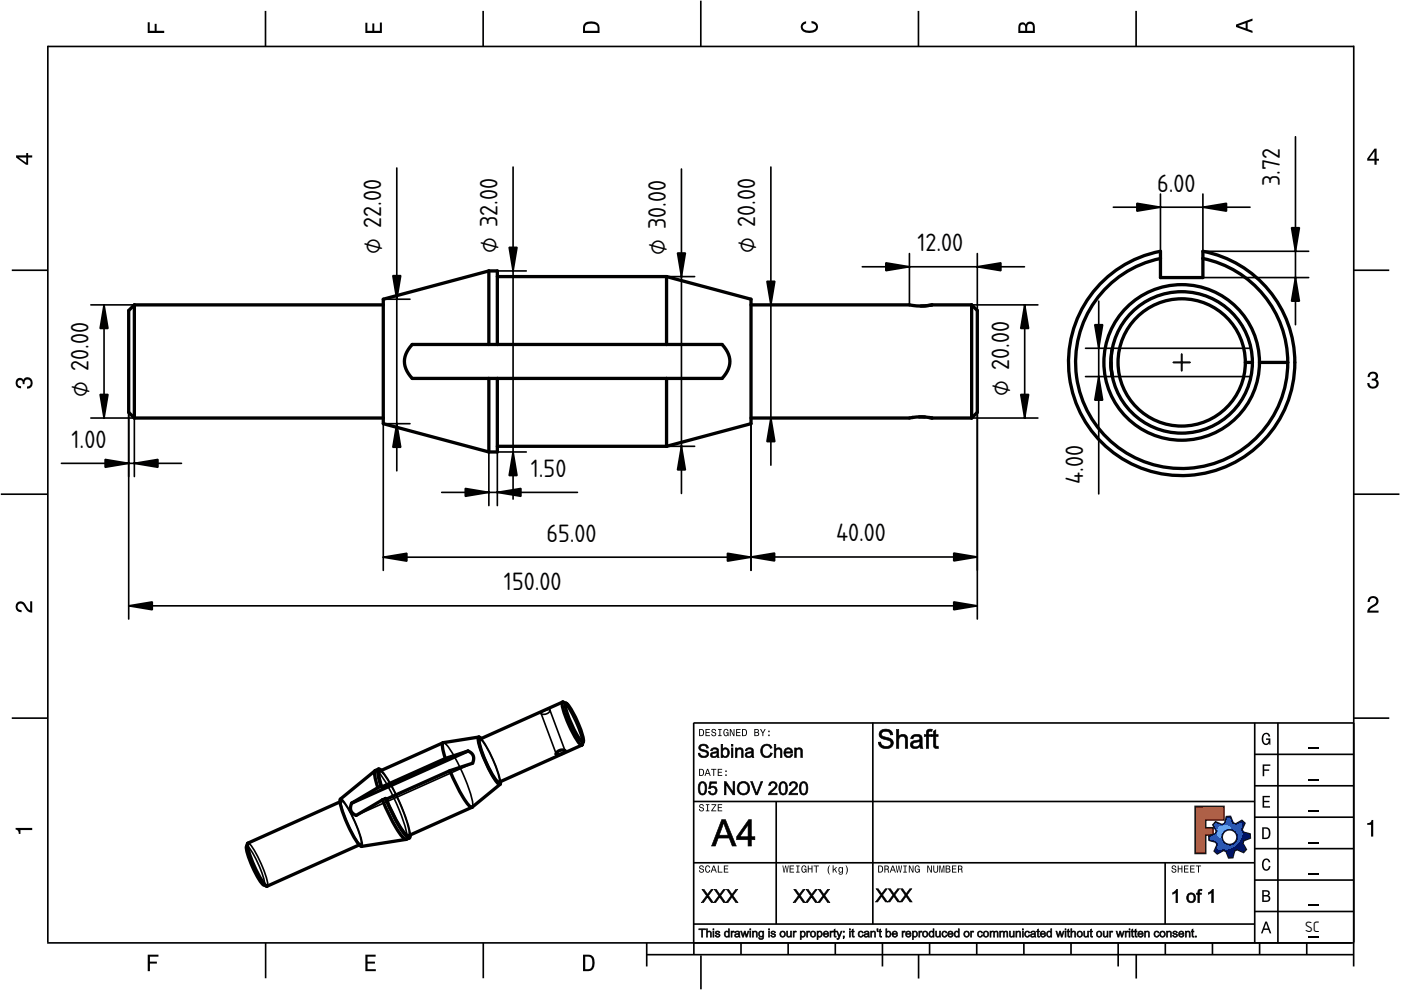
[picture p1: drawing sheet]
<svg xmlns="http://www.w3.org/2000/svg" width="297mm" height="210mm" viewBox="0 0 297 210" stroke-linecap="round" stroke-linejoin="round" font-family="sans-serif">
<defs><g id="words">
<g font-size="5">
<text x="245.3" y="40.6">6.00</text>
<text x="271.4" y="39.5" transform="rotate(-90 271.4 39.5)">3.72</text>
<text x="80.8" y="53.8" transform="rotate(-90 80.8 53.8)">⌀ 22.00</text>
<text x="105.5" y="53.7" transform="rotate(-90 105.5 53.7)">⌀ 32.00</text>
<text x="160.1" y="53.6" transform="rotate(-90 160.1 53.6)">⌀ 20.00</text>
<text x="194.5" y="53.2">12.00</text>
<text x="141.2" y="54.1" transform="rotate(-90 141.2 54.1)">⌀ 30.00</text>
<text x="18.7" y="84.2" transform="rotate(-90 18.7 84.2)">⌀ 20.00</text>
<text x="213.9" y="84" transform="rotate(-90 213.9 84)">⌀ 20.00</text>
<text x="15.2" y="94.9">1.00</text>
<text x="112.6" y="101.1">1.50</text>
<text x="229.6" y="102.6" transform="rotate(-90 229.6 102.6)">4.00</text>
<text x="115.8" y="114.8">65.00</text>
<text x="177.3" y="114.8">40.00</text>
<text x="106.9" y="125.1">150.00</text>
</g>
<text font-size="3" x="276.7" y="197.5">SC</text>
</g></defs>
<g fill="none" stroke="#000" stroke-width=".35">
<path d="M10.1 9.7v190.1M10.1 9.9h277M56.3 2.3v7.5M102.4 2.3v7.5M148.6 .1v9.8M194.7 2.3v7.5M240.9 2.3v7.5M287 9.7v195.2M2.5 57.3h7.5M287.1 57.3h7.4M.2 104.8h10M287 104.8h9.7"/>
<path d="M2.5 152.3h7.5M147 153.3h140.1M147.1 153.3v49.1M185.1 153.2v42.8M266 159.9h21M266 153.3v46.7M270.9 153.3v46.7M287.1 152.3h7.4M147 169.9h119M164.6 169.9v26M266 179.9h21M266 173.3h21"/>
<path d="M266 166.6h21M10 199.9h277.1M56.3 199.9v7.5M102.5 199.9v7.5M137.1 199.9v5M147 195.9h119M147 182.9h119M157.1 199.9v2.5M167.1 199.9v2.5M177.1 199.9v2.5M187.1 199.9v5M197.1 199.9v2.5"/>
<path d="M207.1 199.9v2.5M217.1 199.9v2.5M227.1 199.9v2.5M237.1 199.9v5M247 182.9v13M247.1 199.9v2.5M257.1 199.9v2.5M266 193.3h21M266 186.6h21M267.1 199.9v2.5M277.1 199.9v2.5M137.1 202.4h150"/>
<path d="M148.6 202.6v7.2M194.8 202.4v5.1M240.9 202.4v5.1"/>
</g>
<g fill="#000">
<path d="M31.3 4.7h.4v1.8h1.1v-1.4h.4v1.4h1.6v.5h-3.5z" fill-rule="evenodd"/>
<path d="M77.5 4.8h.4v1.7h1v-1.5h.5v1.5h1.1v-1.7h.5v2.2h-3.5z" fill-rule="evenodd"/>
<path d="M124.1 4.9a2.19 2.19 0 0 0-.5 2.1h3.5v-1.2a1.42 1.42 0 0 0-1.7-1.3zM124.3 5.2a2.14 2.14 0 0 1 2.3 .3l.1 1h-2.7l.1-1z" fill-rule="evenodd"/>
<path d="M170.1 4.9l.8-.4v.5a.7 .7 0 0 0-.7 .5 .7 .7 0 0 0 .3 .8 1.69 1.69 0 0 0 2.5-.6 .9 .9 0 0 0-.9-.8v-.5a1.24 1.24 0 0 1 1.3 1.1 1.24 1.24 0 0 1-1 1.4 2.22 2.22 0 0 1-2.5-.7l-.1-.5z" fill-rule="evenodd"/>
<path d="M216.1 5l-.2 .8v1.2h3.5v-1.3a.98 .98 0 0 0-.7-1.1 .98 .98 0 0 0-1.2 .6 .84 .84 0 0 0-1.4-.2zM216.4 5.3a.54 .54 0 0 1 .7-.1 .54 .54 0 0 1 .3 .6v.7h-1.1zM217.9 5.2a.62 .62 0 0 1 .7-.1 .62 .62 0 0 1 .4 .6v.8h-1.2z" fill-rule="evenodd"/>
<path d="M262.1 5.2v.5l3.5 1.3v-.5l-1.1-.3v-1.4l1.1-.4v-.5zM262.6 5.5l1.5-.6v1.1z" fill-rule="evenodd"/>
<path d="M3.4 32.9v.5l2.1 1.5h.5v-1.5h.8v-.5h-.8v-.5h-.4v.5zM4 33.4h1.6v1.1z" fill-rule="evenodd"/>
<path d="M291.4 31.5l-1.5 2.1v.5h1.5v.8h.5v-.8h.5v-.4h-.5v-2.2zM291.4 32.1v1.6h-1.1z" fill-rule="evenodd"/>
<path d="M3.6 80.4a.86 .86 0 0 1 1.4 .1 1.06 1.06 0 0 1 1.2-.5 1.06 1.06 0 0 1 .7 1.2 1.1 1.1 0 0 1-1.2 1.2v-.4a.71 .71 0 0 0 .8-1 .71 .71 0 0 0-1.3-.1v.6h-.4a.61 .61 0 0 0-.3-.8 .61 .61 0 0 0-.8 .2 .61 .61 0 0 0 .2 .8l.6 .2v.4a1.15 1.15 0 0 1-1.2-.6 1.15 1.15 0 0 1 .3-1.3z" fill-rule="evenodd"/>
<path d="M290.3 79.1a1.08 1.08 0 0 1 1.3-.2 1.08 1.08 0 0 1 .5 1.3l-.4 .2a1.06 1.06 0 0 1 .6 1.3 1.06 1.06 0 0 1-1.2 .7 1.1 1.1 0 0 1-1.2-1.2h.4a.71 .71 0 0 0 1 .8 .71 .71 0 0 0 .1-1.3h-.6v-.4a.61 .61 0 0 0 .8-.3 .61 .61 0 0 0-.2-.8 .61 .61 0 0 0-.8 .2l-.2 .5h-.4z" fill-rule="evenodd"/>
<path d="M3.6 127.8a1.22 1.22 0 0 1 2 .7l.4 .6 .4 .3v-1.9h.4v2.4a1.8 1.8 0 0 1-1.7-1.4 .71 .71 0 0 0-.9-.5 .71 .71 0 0 0-.5 .8 .71 .71 0 0 0 .9 .6v.4a1.18 1.18 0 0 1-1.2-.6 1.18 1.18 0 0 1 .2-1.4z" fill-rule="evenodd"/>
<path d="M290.3 126.7a1.18 1.18 0 0 1 1.9 .3 1.18 1.18 0 0 1-1 1.7l-.5 .3-.3 .5h1.9v.4h-2.4a1.8 1.8 0 0 1 1.4-1.7 .71 .71 0 0 0 .5-.9 .71 .71 0 0 0-.9-.5 .71 .71 0 0 0-.5 .8h-.4z" fill-rule="evenodd"/>
<path d="M148.2 154.6v1.5h.5a.77 .77 0 0 0 .6-.8 .77 .77 0 0 0-.6-.7zM148.4 154.8a.58 .58 0 0 1 .7 .5 .58 .58 0 0 1-.7 .6zM149.6 154.6v1.5h.9v-.2h-.7v-.5h.6v-.2h-.6v-.4h.7v-.2zM151 154.7a.53 .53 0 0 0 0 .6 .53 .53 0 0 0 .6 .2 .32 .32 0 0 1-.3 .5 .32 .32 0 0 1-.3-.4h-.2a.5 .5 0 0 0 .7 .5 .5 .5 0 0 0 .1-.8l-.4-.1a.28 .28 0 0 1-.1-.4 .28 .28 0 0 1 .4-.1 .28 .28 0 0 1 .1 .3h.2a.51 .51 0 0 0-.3-.4 .51 .51 0 0 0-.5 .1zM152.3 154.6v.2h.2v1.1h-.2v.2h.7v-.2h-.3v-1.1h.3v-.2zM153.5 154.7a.81 .81 0 0 0 .5 1.4l.3-.2 .2 .2v-.8h-.6v.1h.4l-.2 .5a.6 .6 0 0 1-.5-.6 .6 .6 0 0 1 .4-.6l.2 .3h.2l-.1-.3a.53 .53 0 0 0-.8 0zM154.7 154.6v1.5h.2v-1.3l.6 1.3h.2v-1.5h-.2v1.2l-.5-1.2zM156.1 154.6v1.5h.9v-.2h-.7v-.5h.6v-.2h-.6v-.4h.7v-.2zM157.3 154.6v1.5h.5a.77 .77 0 0 0 .6-.8 .77 .77 0 0 0-.6-.7zM157.5 154.8a.58 .58 0 0 1 .7 .5 .58 .58 0 0 1-.7 .6zM159.9 154.6v1.5h.6a.42 .42 0 0 0 .5-.3 .42 .42 0 0 0-.3-.5l.2-.2-.1-.4zM160.1 154.8h.3a.23 .23 0 0 1 .3 .2 .23 .23 0 0 1-.3 .2h-.3zM160.1 155.4h.4a.26 .26 0 0 1 .3 .2 .26 .26 0 0 1-.3 .3h-.4zM161.1 154.6l.5 .9v.6h.2v-.6l.5-.9h-.2l-.4 .7-.3-.7zM162.9 155.8v.3h.3v-.3zM162.9 154.9v.3h.3v-.3z" fill-rule="evenodd"/>
<path d="M267.8 155.7a.85 .85 0 0 1 .9-.3 .85 .85 0 0 1 .6 .8h-.3l-.1-.3a.49 .49 0 0 0-.4-.3 .49 .49 0 0 0-.5 .3 1.2 1.2 0 0 0 .4 1.8 .66 .66 0 0 0 .6-.8h-.6v-.3h.9v1.3h-.1l-.1-.3-.3 .3a.85 .85 0 0 1-1.2-.7v-1.1z" fill-rule="evenodd"/>
<path d="M3.3 175.5h3.5v.5h-2.5v.8h-.3a.77 .77 0 0 0-.7-.9z" fill-rule="evenodd"/>
<path d="M148.4 170.6a.53 .53 0 0 0 0 .6 .53 .53 0 0 0 .6 .2 .32 .32 0 0 1-.3 .5 .32 .32 0 0 1-.3-.4h-.2a.5 .5 0 0 0 .7 .6 .5 .5 0 0 0 .1-.9l-.4-.1a.28 .28 0 0 1-.1-.4 .28 .28 0 0 1 .4-.1 .28 .28 0 0 1 .1 .4h.2a.51 .51 0 0 0-.3-.5 .51 .51 0 0 0-.5 .1zM149.7 170.5v.2h.2v1.1h-.2v.2h.7v-.2h-.3v-1.1h.3v-.2zM150.8 170.5v.2h.8l-.8 1.3h1.1v-.2h-.9l.9-1.3zM152.2 170.5v1.5h.9v-.2h-.7v-.5h.6v-.2h-.6v-.4h.7v-.2z" fill-rule="evenodd"/>
<path d="M148.2 163v1.5h.5a.77 .77 0 0 0 .6-.7 .77 .77 0 0 0-.6-.8zM148.4 163.2a.57 .57 0 0 1 .7 .6 .57 .57 0 0 1-.7 .5zM149.9 163l-.5 1.5h.2l.1-.4h.6l.2 .4h.2l-.6-1.5zM150 163.2l.3 .7h-.5zM150.8 163v.2h.4v1.3h.2v-1.3h.5v-.2zM152.2 163v1.5h.9v-.2h-.7v-.5h.6v-.2h-.6v-.4h.7v-.2zM153.8 164.2v.3h.3v-.3zM153.8 163.4v.3h.3v-.3z" fill-rule="evenodd"/>
<path d="M253.4 171h6.1v2.8h-3.9v1.7h1.6v1.5h-1.6v4h-2.2z" fill-rule="evenodd"/>
<path d="M257.7 174.3l-.5 .6 .7 1.3-.2 .6-1.4 .5v.9l1.5 .4 .3 .5-.7 1.4 .7 .5 1.3-.7 .6 .2 .5 1.4 .9-.1 .3-1.4 .6-.3 1.4 .6 .5-.6-.7-1.3 .2-.6 1.4-.5-.1-.9-1.4-.4-.3-.5 .6-1.4-.6-.6-1.3 .8-.6-.2-.5-1.4h-.9l-.4 1.5-.5 .2zM259.1 177.5a1.6 1.6 0 0 1 3.2 0 1.6 1.6 0 0 1-3.2 0z" fill-rule="evenodd"/>
<path d="M267.7 168.7h1.5v.3h-1.2v.8h1.1v.3h-1.1v.8h1.3v.3h-1.6z" fill-rule="evenodd"/>
<path d="M267.7 162.1h1.6v.3h-1.3v.7h1.1v.3h-1.1v1.2h-.3z" fill-rule="evenodd"/>
<path d="M267.6 175.4v2.5h.8a1.37 1.37 0 0 0 .7-2.2 1.56 1.56 0 0 0-1.5-.3zM267.9 175.7a.98 .98 0 0 1 1.2 .7 .98 .98 0 0 1-.7 1.2h-.5z" fill-rule="evenodd"/>
<path d="M289.9 174.5a.77 .77 0 0 0 .9-.6h.4v3.5h-.5v-2.5h-.8z" fill-rule="evenodd"/>
<path d="M148.4 183.6a.53 .53 0 0 0 0 .6 .53 .53 0 0 0 .6 .2 .32 .32 0 0 1-.3 .5 .32 .32 0 0 1-.3-.4h-.2a.5 .5 0 0 0 .7 .6 .5 .5 0 0 0 .1-.9l-.4-.1a.28 .28 0 0 1-.1-.4 .28 .28 0 0 1 .4-.1 .28 .28 0 0 1 .1 .4h.2a.51 .51 0 0 0-.3-.5 .51 .51 0 0 0-.5 .1zM149.6 183.7l-.1 .2a.67 .67 0 0 0 .1 .9 .67 .67 0 0 0 .8 .1l.2-.4h-.2l-.2 .3a.6 .6 0 0 1-.5-.5 .6 .6 0 0 1 .4-.6l.3 .3h.2l-.2-.4a.5 .5 0 0 0-.8 .1zM151.2 183.5l-.5 1.5h.2l.1-.4h.6l.2 .4h.2l-.6-1.5zM151.3 183.7l.3 .7h-.5zM152.2 183.5v1.5h1v-.2h-.8v-1.3zM153.5 183.5v1.5h.9v-.2h-.7v-.5h.6v-.2h-.6v-.4h.7v-.2z" fill-rule="evenodd"/>
<path d="M165.9 183.5l.3 1.5h.1l.3-1.3 .2 1.3h.2l.2-1.5h-.1l-.2 1.3-.2-1.3h-.2l-.2 1.3-.2-1.3zM167.4 183.5v1.5h1v-.2h-.8v-.5h.7v-.2h-.7v-.4h.7v-.2zM168.8 183.5v.2h.3v1.1h-.3v.2h.7v-.2h-.2v-1.1h.2v-.2zM170.1 183.7a.82 .82 0 0 0 .5 1.3l.3-.2 .1 .2v-.8h-.5v.2h.3l-.2 .4a.6 .6 0 0 1-.5-.5 .6 .6 0 0 1 .5-.6l.2 .3h.2l-.2-.4a.53 .53 0 0 0-.7 .1zM171.3 183.5v1.5h.2v-.7h.6v.7h.2v-1.5h-.2v.6h-.6v-.6zM172.5 183.5v.2h.5v1.3h.2v-1.3h.4v-.2zM175.8 183.5a1.35 1.35 0 0 0 .2 1.9 1.84 1.84 0 0 1 0-1.9zM176.5 183.5v1.5h.2v-.4l.2-.2 .4 .6h.2l-.4-.7 .4-.5h-.2l-.6 .6v-.9zM177.9 184a.59 .59 0 0 0-.2 .7 .59 .59 0 0 0 .7 .3l.1-.2a.31 .31 0 0 1-.1 .5 .31 .31 0 0 1-.4-.2h-.2a.47 .47 0 0 0 .5 .4 .47 .47 0 0 0 .4-.5v-1.2h-.2v.2l-.3-.2zM178 184.1l.1-.1a.42 .42 0 0 1 .4 .4 .42 .42 0 0 1-.4 .5l-.1-.3zM179.3 183.5a1.85 1.85 0 0 1 0 1.9 1.22 1.22 0 0 0 0-1.9z" fill-rule="evenodd"/>
<path d="M186.2 183.5v1.5h.5a.77 .77 0 0 0 .6-.7 .77 .77 0 0 0-.6-.8zM186.4 183.7a.58 .58 0 0 1 .6 .6 .58 .58 0 0 1-.6 .5zM187.5 183.5v1.5h.2v-.6a.45 .45 0 0 1 .5 .1 .45 .45 0 0 1 .1 .5h.2l-.2-.7a.42 .42 0 0 0 .1-.5 .42 .42 0 0 0-.4-.3zM187.7 183.7h.2a.26 .26 0 0 1 .4 .3 .26 .26 0 0 1-.4 .2h-.2zM189.2 183.5l-.6 1.5h.2l.2-.4h.6l.1 .4h.2l-.5-1.5zM189.3 183.7l.2 .7h-.4zM189.9 183.5l.3 1.5h.2l.2-1.3 .2 1.3h.2l.3-1.5h-.2l-.2 1.3-.2-1.3h-.2l-.2 1.3-.2-1.3zM191.5 183.5v.2h.3v1.1h-.3v.2h.8v-.2h-.3v-1.1h.3v-.2zM192.7 183.5v1.5h.2v-1.2l.5 1.2h.3v-1.5h-.2v1.2l-.6-1.2zM194.1 183.7a.81 .81 0 0 0 .5 1.3l.3-.2 .1 .2v-.8h-.5v.2h.3l-.2 .4a.6 .6 0 0 1-.5-.5 .6 .6 0 0 1 .5-.6l.2 .3h.2l-.2-.4a.53 .53 0 0 0-.7 .1zM196.6 183.5v1.5h.2v-1.2l.6 1.2h.2v-1.5h-.2v1.2l-.6-1.2zM197.9 183.5v.9a.52 .52 0 0 0 .5 .6 .52 .52 0 0 0 .5-.6v-.9h-.2v.9a.33 .33 0 0 1-.3 .5 .33 .33 0 0 1-.3-.5v-.9zM199.2 183.5v1.5h.1v-1.4l.3 1.4h.2l.3-1.4v1.4h.1v-1.5h-.2l-.3 1.3-.3-1.3zM200.5 183.5v1.5h.6a.42 .42 0 0 0 .4-.3 .42 .42 0 0 0-.2-.5l.2-.2-.1-.4zM200.7 183.7h.3a.23 .23 0 0 1 .3 .2 .23 .23 0 0 1-.3 .2h-.3zM200.7 184.3h.3a.26 .26 0 0 1 .3 .3 .26 .26 0 0 1-.3 .2h-.3zM201.8 183.5v1.5h1v-.2h-.8v-.5h.7v-.2h-.7v-.4h.8v-.2zM203.1 183.5v1.5h.2v-.6a.45 .45 0 0 1 .5 .1 .45 .45 0 0 1 .1 .5h.2l-.2-.7a.42 .42 0 0 0 .1-.5 .42 .42 0 0 0-.4-.3zM203.3 183.7h.3a.26 .26 0 0 1 .3 .3 .26 .26 0 0 1-.4 .2h-.2z" fill-rule="evenodd"/>
<path d="M248.5 183.6a.53 .53 0 0 0 0 .6 .53 .53 0 0 0 .6 .2 .32 .32 0 0 1-.2 .5 .32 .32 0 0 1-.3-.4h-.2a.5 .5 0 0 0 .6 .6 .5 .5 0 0 0 .2-.9l-.4-.1a.28 .28 0 0 1-.1-.4 .28 .28 0 0 1 .3-.1 .28 .28 0 0 1 .2 .4h.2a.51 .51 0 0 0-.3-.5 .51 .51 0 0 0-.6 .1zM249.7 183.5v1.5h.2v-.7h.6v.7h.2v-1.5h-.2v.6h-.6v-.6zM251 183.5v1.5h1v-.2h-.8v-.5h.7v-.2h-.7v-.4h.8v-.2zM252.3 183.5v1.5h1v-.2h-.8v-.5h.7v-.2h-.7v-.4h.8v-.2zM253.5 183.5v.2h.5v1.3h.2v-1.3h.5v-.2z" fill-rule="evenodd"/>
<path d="M268.3 195.4l-1 2.5h.4l.2-.7h1l.3 .7h.3l-.9-2.5zM268.4 195.8l.4 1.1h-.7z" fill-rule="evenodd"/>
<path d="M267.6 188.7v2.5h1a.7 .7 0 0 0 .7-.5 .7 .7 0 0 0-.4-.8 .61 .61 0 0 0 .3-.8 .61 .61 0 0 0-.7-.4zM267.9 189h.6a.38 .38 0 0 1 .4 .4 .38 .38 0 0 1-.5 .4h-.5zM267.9 190.1h.6a.44 .44 0 0 1 .5 .4 .44 .44 0 0 1-.5 .4h-.6z" fill-rule="evenodd"/>
<path d="M267.8 182.3a.85 .85 0 0 1 .9-.3 .85 .85 0 0 1 .6 .8h-.3l-.1-.2a.47 .47 0 0 0-.4-.3 .47 .47 0 0 0-.4 .3 1.21 1.21 0 0 0 .4 1.7 .64 .64 0 0 0 .5-.7h.4a.89 .89 0 0 1-.8 1 .89 .89 0 0 1-1-.7v-1.1z" fill-rule="evenodd"/>
<path d="M31.3 202.4h2.3v.4h-1.8v1.1h1.5v.4h-1.5v1.6h-.5z" fill-rule="evenodd"/>
<path d="M77.5 202.4h2.1v.4h-1.7v1.1h1.6v.4h-1.6v1.2h1.8v.4h-2.2z" fill-rule="evenodd"/>
<path d="M123.6 202.4v3.5h1.2a1.42 1.42 0 0 0 1.3-1.7 1.38 1.38 0 0 0-1.3-1.8zM124.1 202.8l1 .1a1.89 1.89 0 0 1 0 2.5l-1 .1z" fill-rule="evenodd"/>
</g>
<path d="M277.3 158.6h2.2M277.3 178.6h2.2M277.3 172h2.2M277.3 165.3h2.2M277.3 198.6h2.2M277.3 192h2.2M277.3 185.3h2.2" fill="none" stroke="#000" stroke-width=".25"/>
<g fill="#000">
<path d="M148.3 158a1.07 1.07 0 0 1 1.2-.3 1.07 1.07 0 0 1 .7 1h-.4a.64 .64 0 0 0-.6-.5 .64 .64 0 0 0-.6 .4l.6 .3a.96 .96 0 0 1 1.1 1 .96 .96 0 0 1-1.3 .8 .91 .91 0 0 1-1-1.1h.4a.75 .75 0 0 0 .7 .6 .75 .75 0 0 0 .7-.5l-1.3-.6a.67 .67 0 0 1-.2-1.1zM148.5 158a.73 .73 0 0 0-.2 .9 .73 .73 0 0 0 .8 .4l.5 .2a.46 .46 0 0 1 .4 .5 .46 .46 0 0 1-.6 .4 .78 .78 0 0 1-1-.7h-.4a1.12 1.12 0 0 0 1.1 .9 1.12 1.12 0 0 0 1.1-.8l-.4-.7-1.2-.3a.66 .66 0 0 1 .3-.8 .66 .66 0 0 1 .9 .3v.3h.4a1.11 1.11 0 0 0-1.7-.6zM150.8 158.8a.91 .91 0 0 1 1-.4 .91 .91 0 0 1 .6 .9l.2 1.4h-.5l-.1-.3a.73 .73 0 0 1-1.1 .2 .73 .73 0 0 1 0-1.1l1.1-.2a.52 .52 0 0 0-.5-.4 .52 .52 0 0 0-.5 .4l-.4-.1zM150.9 158.9l-.2 .3h.3a.51 .51 0 0 1 .4-.4 .51 .51 0 0 1 .5 .1l.2 .5-1 .1a.56 .56 0 0 0-.4 .5 .56 .56 0 0 0 .4 .6l.6-.1 .4-.3v.4h.4l-.2-.4v-1.2a.99 .99 0 0 0-1.4-.1zM151.1 159.9l-.1 .1a.49 .49 0 0 0 .5 .3 .49 .49 0 0 0 .5-.2v-.5zM151 159.8l1-.3a.58 .58 0 0 1-.3 .9 .58 .58 0 0 1-.8-.4zM152.8 157.7h.5l-.1 1.1a.81 .81 0 0 1 1-.3 .81 .81 0 0 1 .5 .8 .95 .95 0 0 1-.3 1.2 .95 .95 0 0 1-1.2-.1l.1-.1v.4h-.5zM152.9 157.8v2.8h.3l-.1-.5a.81 .81 0 0 0 1.1 .4 .81 .81 0 0 0 .4-1.1 .74 .74 0 0 0-.6-.8 .74 .74 0 0 0-.8 .4v-1.2zM153.4 159.1a.7 .7 0 0 0-.2 .7 .7 .7 0 0 0 .7 .5 .72 .72 0 0 0 .3-.8 .72 .72 0 0 0-.6-.6zM153.3 159a.67 .67 0 0 1 .9-.1 .67 .67 0 0 1 .1 .9 .54 .54 0 0 1-.4 .6 .54 .54 0 0 1-.6-.3l-.2-.5zM155 157.7h.5v.6h-.5zM155.1 157.8v.4h.3v-.4zM155 158.5h.5v2.2h-.5zM155.1 158.6v2h.3v-2zM155.9 158.5h.4l-.1 .4a.75 .75 0 0 1 .9-.4 .75 .75 0 0 1 .5 .9v1.3h-.4v-1.3a.44 .44 0 0 0-.5-.5 .44 .44 0 0 0-.4 .6v1.2h-.4zM155.9 158.6v2h.4l-.1-1.1a.56 .56 0 0 1 .5-.7 .56 .56 0 0 1 .6 .6l-.1 1.2h.4l-.1-1.6a.75 .75 0 0 0-.7-.4 .75 .75 0 0 0-.6 .5v-.5zM158.1 158.8a.91 .91 0 0 1 1.1-.4 .91 .91 0 0 1 .6 .9l.1 1.4h-.5v-.3a.73 .73 0 0 1-1.1 .2 .73 .73 0 0 1 0-1.1l1.1-.2a.52 .52 0 0 0-.5-.4 .52 .52 0 0 0-.5 .4l-.4-.1zM158.2 158.9l-.2 .3h.4a.51 .51 0 0 1 .3-.4 .51 .51 0 0 1 .6 .1l.1 .5-.9 .1a.56 .56 0 0 0-.4 .5 .56 .56 0 0 0 .4 .6l.5-.1 .5-.3v.4h.3l-.1-.4v-1.2a.99 .99 0 0 0-1.5-.1zM158.5 159.9l-.1 .1a.49 .49 0 0 0 .4 .3 .49 .49 0 0 0 .5-.2l.1-.5zM158.4 159.8l1-.3a.58 .58 0 0 1-.3 .9 .58 .58 0 0 1-.8-.4zM161.7 158a1.19 1.19 0 0 1 1.2-.3 1.19 1.19 0 0 1 .8 .9l-.4 .1a.88 .88 0 0 0-1.1-.5 .88 .88 0 0 0-.5 1.2 .8 .8 0 0 0 .8 .9 .8 .8 0 0 0 .8-.8l.5 .2a1.32 1.32 0 0 1-1.7 .9 1.32 1.32 0 0 1-.9-1.7zM161.8 158.1a1.36 1.36 0 0 0-.3 1.8 1.36 1.36 0 0 0 1.8 .5l.4-.7-.3-.1a.92 .92 0 0 1-1.2 .8 .92 .92 0 0 1-.6-1.2 .91 .91 0 0 1 .6-1.1 .91 .91 0 0 1 1.1 .6l.4-.1a1.21 1.21 0 0 0-1.9-.5zM164.1 157.7h.5l-.1 1.1a.75 .75 0 0 1 .9-.3 .75 .75 0 0 1 .5 .8v1.4h-.5v-1.4a.43 .43 0 0 0-.5-.4 .43 .43 0 0 0-.3 .6v1.2h-.5zM164.1 157.8v2.8h.4l-.1-1.1a.56 .56 0 0 1 .5-.7 .56 .56 0 0 1 .6 .5v1.3h.3l-.1-1.3a.68 .68 0 0 0-.5-.7 .68 .68 0 0 0-.8 .4l.1-1.2zM166.4 158.8a.98 .98 0 0 1 1.2-.2 .98 .98 0 0 1 .5 1.1h-1.5a.55 .55 0 0 0 .5 .6 .55 .55 0 0 0 .6-.4h.4a.94 .94 0 0 1-.8 .9 .94 .94 0 0 1-1-.6l-.1-.9zM166.5 158.9a.98 .98 0 0 0-.1 1.4 .98 .98 0 0 0 1.4 0l.3-.3h-.4a.6 .6 0 0 1-.8 .4 .6 .6 0 0 1-.3-.8l1.5 .1a1.17 1.17 0 0 0-1-1.1zM166.8 159l-.2 .4h1.1a.57 .57 0 0 0-.9-.4zM166.7 158.9l.4-.1 .4 .1 .3 .6h-1.3zM168.4 158.5h.5l-.1 .4a.75 .75 0 0 1 .9-.4 .75 .75 0 0 1 .5 .9v1.3h-.5v-1.3a.44 .44 0 0 0-.5-.5 .44 .44 0 0 0-.3 .6v1.2h-.5zM168.5 158.6v2h.3v-1.1a.56 .56 0 0 1 .4-.7 .56 .56 0 0 1 .6 .6v1.2h.3v-1.6a.75 .75 0 0 0-.7-.4 .75 .75 0 0 0-.7 .5l.1-.5z"/>
<path d="M148.4 158a1.1 1.1 0 0 1 1.8 .6h-.4a.66 .66 0 0 0-.6-.5 .66 .66 0 0 0-.7 .5l.4 .3a1.13 1.13 0 0 1 1.3 1.1 1.16 1.16 0 0 1-1.1 .6 1.16 1.16 0 0 1-1.1-.9h.4a.76 .76 0 0 0 .7 .6 .76 .76 0 0 0 .8-.6l-.4-.3a1.04 1.04 0 0 1-1.2-1.3zM150.8 158.8a.87 .87 0 0 1 1-.3 .87 .87 0 0 1 .6 .8l.1 1.3h-.4l-.1-.2a.74 .74 0 0 1-.9 .3 .74 .74 0 0 1-.4-.9l.4-.3 .9-.2a.51 .51 0 0 0-.4-.5 .51 .51 0 0 0-.6 .4h-.3zM151.1 159.8a.36 .36 0 0 0 0 .5 .36 .36 0 0 0 .5 .1l.4-.3v-.5zM152.9 157.8h.3v1a.89 .89 0 0 1 1.2 0 .89 .89 0 0 1 .2 1.1 .8 .8 0 0 1-.5 .7 .8 .8 0 0 1-.9-.3v.3h-.3zM153.4 159a.74 .74 0 0 0-.2 .9 .74 .74 0 0 0 .8 .4 .74 .74 0 0 0 .3-.9 .74 .74 0 0 0-.8-.5zM155.1 157.8h.3v.4h-.3zM155.1 158.6h.3v2h-.3zM155.9 158.6h.3v.3a.72 .72 0 0 1 .9-.3 .72 .72 0 0 1 .5 .8v1.2h-.4v-1.2a.5 .5 0 0 0-.5-.6 .5 .5 0 0 0-.4 .7v1.1h-.4zM158.2 158.8a.87 .87 0 0 1 .9-.3 .87 .87 0 0 1 .6 .8l.1 1.3h-.3l-.1-.2a.74 .74 0 0 1-.9 .3 .74 .74 0 0 1-.5-.9l.5-.3 .9-.2a.51 .51 0 0 0-.5-.5 .51 .51 0 0 0-.5 .4h-.4zM158.4 159.8a.36 .36 0 0 0 0 .5 .36 .36 0 0 0 .5 .1l.4-.3 .1-.5zM161.7 158.1a1.21 1.21 0 0 1 2 .5l-.4 .1a.91 .91 0 0 0-1.2-.5 .91 .91 0 0 0-.4 1.2 .86 .86 0 0 0 .7 .9 .86 .86 0 0 0 1-.7l.3 .1a1.29 1.29 0 0 1-1.6 .9 1.29 1.29 0 0 1-.8-1.7zM164.1 157.8h.4v1a.72 .72 0 0 1 .8-.3 .72 .72 0 0 1 .5 .8v1.3h-.3v-1.3a.49 .49 0 0 0-.6-.4 .49 .49 0 0 0-.4 .6v1.1h-.4zM166.5 158.8a.94 .94 0 0 1 1.1-.2 .94 .94 0 0 1 .5 1.1h-1.5a.59 .59 0 0 0 .4 .6 .59 .59 0 0 0 .7-.3h.4a1 1 0 0 1-1.5 .5 1 1 0 0 1-.3-1.5zM166.8 159l-.2 .4h1.1a.56 .56 0 0 0-.3-.5 .56 .56 0 0 0-.6 .1zM168.5 158.6h.3v.3a.72 .72 0 0 1 .9-.3 .72 .72 0 0 1 .4 .8v1.2h-.3v-1.2a.5 .5 0 0 0-.6-.6 .5 .5 0 0 0-.4 .7v1.1h-.3z"/>
<path d="M186.6 154.9a1.54 1.54 0 0 1 1.7-.4 1.54 1.54 0 0 1 1 1.3l-.5 .1a.98 .98 0 0 0-.8-.8 .98 .98 0 0 0-1 .6l.2 .3 1 .3a1.25 1.25 0 0 1 1.3 1.4 1.25 1.25 0 0 1-1.6 1.1 1.41 1.41 0 0 1-1.7-1.5h.5a1.13 1.13 0 0 0 1 .9 1.13 1.13 0 0 0 1.1-.6l-.2-.4-1.7-.6a.96 .96 0 0 1-.3-1.7zM186.7 155a1.06 1.06 0 0 0-.1 1.2 1.06 1.06 0 0 0 1.1 .5l.7 .3a.67 .67 0 0 1 .5 .8 .67 .67 0 0 1-.8 .5 1.06 1.06 0 0 1-1.4-1l-.5 .1a1.65 1.65 0 0 0 1.4 1.3 1.65 1.65 0 0 0 1.7-1 1.13 1.13 0 0 0-.6-1.1l-1.3-.3-.4-.3a.56 .56 0 0 1-.1-.7 .56 .56 0 0 1 .6-.3 .88 .88 0 0 1 1.3 .8h.5a1.55 1.55 0 0 0-2.6-.8zM190 154.6h.6v1.5a1.06 1.06 0 0 1 1.2-.4 1.06 1.06 0 0 1 .7 1.1v1.9h-.6v-1.9a.65 .65 0 0 0-.8-.6 .65 .65 0 0 0-.5 .9v1.6h-.6zM190.1 154.7v4h.5l-.1-1.6a.77 .77 0 0 1 .6-1 .77 .77 0 0 1 .9 .7l-.1 1.9h.5v-1.9a.99 .99 0 0 0-.7-1.1 .99 .99 0 0 0-1.2 .6l.1-1.6zM193.4 155.9a1.4 1.4 0 0 1 2.2 .4v1.8l.2 .6h-.7v-.4a1.2 1.2 0 0 1-1.2 .5 1.2 1.2 0 0 1-1-.9 1.64 1.64 0 0 1 1.9-1.1h.2a.75 .75 0 0 0-.7-.6 .75 .75 0 0 0-.7 .5l-.6-.1zM193.5 156l-.4 .6 .5 .1a.74 .74 0 0 1 .5-.7 .74 .74 0 0 1 .8 .3v-.1a.39 .39 0 0 1 .2 .4 .39 .39 0 0 1-.3 .3l-1.1 .2a.9 .9 0 0 0-.5 1.2 1.33 1.33 0 0 0 1.9-.1l.1 .5h.5l-.2-.6v-1.8a1.39 1.39 0 0 0-2-.3zM193.7 157.6v.1a.6 .6 0 0 0 .4 .6 .6 .6 0 0 0 .7-.3l.2-.8zM193.6 157.5l1.4-.4a.85 .85 0 0 1-.4 1.2 .85 .85 0 0 1-1.1-.4zM196.5 154.7l.5-.2 .7 .1-.1 .5a.47 .47 0 0 0-.6 .1 .47 .47 0 0 0 0 .6l.5-.1v.5l-.6-.1 .1 2.6h-.7l.1-2.6-.5 .1v-.5l.5 .1v-.7zM196.4 155l.1 .8h-.5v.3h.5l-.1 2.6h.5l-.1-2.6h.6v-.3h-.5a.52 .52 0 0 1 0-.7 .52 .52 0 0 1 .7 0v-.4a1.07 1.07 0 0 0-1.2 .3zM197.9 155l.6-.4-.1 1.2 .6-.1v.5h-.6l.1 1.9h.5v.5a.77 .77 0 0 1-.8 0 .77 .77 0 0 1-.3-.8v-1.7l-.4 .1v-.5l.4 .1zM197.9 155l.1 .8h-.4v.3h.4v1.7a.66 .66 0 0 0 .2 .7 .66 .66 0 0 0 .8 .1l-.1-.4a.35 .35 0 0 1-.4 0 .35 .35 0 0 1-.2-.4v-1.7h.6v-.3h-.6l.1-1.1z"/>
<path d="M186.7 155a1.57 1.57 0 0 1 2.6 .8h-.5a1 1 0 0 0-.9-.7 1 1 0 0 0-1 .6l.3 .4a2.99 2.99 0 0 1 2.1 1 1.32 1.32 0 0 1-1.7 1.6 1.36 1.36 0 0 1-1.4-1.3l.5-.1a1.15 1.15 0 0 0 1 .9 1.15 1.15 0 0 0 1.2-.6 1.5 1.5 0 0 0-1.5-.9 1.03 1.03 0 0 1-.9-.6 1.03 1.03 0 0 1 .2-1.1zM190.1 154.7h.5v1.4a1.04 1.04 0 0 1 1.2-.4 1.04 1.04 0 0 1 .6 1.1v1.9h-.5v-1.9a.71 .71 0 0 0-.8-.7 .71 .71 0 0 0-.5 1v1.6h-.5zM193.4 156a1.4 1.4 0 0 1 2.1 .3l.2 2.4h-.5l-.1-.4a1.19 1.19 0 0 1-2.1-.4 1.19 1.19 0 0 1 1.5-1h.3a.41 .41 0 0 0 .2-.5 .41 .41 0 0 0-.4-.3l-.8 .1-.2 .5-.5-.1zM193.7 157.6a.54 .54 0 0 0 0 .7 .54 .54 0 0 0 .8 0 .89 .89 0 0 0 .5-1.1zM196.5 154.8l.5-.2h.7l-.1 .5h-.5l-.2 .2v.5h.5v.3h-.5v2.6h-.5v-2.6h-.4v-.3h.4zM197.9 155l.5-.3v1.1h.5v.3h-.5v1.7a.33 .33 0 0 0 .1 .4 .33 .33 0 0 0 .4 0l.1 .5a.72 .72 0 0 1-.8-.1 .72 .72 0 0 1-.3-.8v-1.7h-.3v-.3h.3z"/>
<path d="M148.4 165.8a1.06 1.06 0 0 1 1.2 .1 1.06 1.06 0 0 1 .3 1.2 1.08 1.08 0 0 1-.3 1.2 1.08 1.08 0 0 1-1.2 .2 2.18 2.18 0 0 1 0-2.7zM148.5 165.9a2.35 2.35 0 0 0-.2 2.4 .88 .88 0 0 0 1 .1 .88 .88 0 0 0 .5-1 1.17 1.17 0 0 0-1-1.6zM148.6 166.2a2.5 2.5 0 0 0 .2 2 .43 .43 0 0 0 .6-.4v-1.1a.54 .54 0 0 0-.6-.6zM148.6 166h.5a1.75 1.75 0 0 1 0 2.3h-.3a1.89 1.89 0 0 1-.2-2.3zM150.5 165.7h1.5v.5l-1.2-.1-.2 .7a.91 .91 0 0 1 1.3 .2 .91 .91 0 0 1-.1 1.2 .88 .88 0 0 1-1 .4 .88 .88 0 0 1-.6-.9h.3a.55 .55 0 0 0 .8 .4 .55 .55 0 0 0 .2-.9 .55 .55 0 0 0-.9 .1h-.4zM150.5 165.8l-.2 1.4h.3a.66 .66 0 0 1 .9-.2 .66 .66 0 0 1 .2 1 .57 .57 0 0 1-.7 .4 .57 .57 0 0 1-.4-.6h-.4a.88 .88 0 0 0 1 .7 .88 .88 0 0 0 .7-1 .88 .88 0 0 0-1.1-.7l-.2 .2 .1-1 1.2 .1v-.3zM153.5 165.7h.5l1.4 2.2v-2.2h.4v2.9h-.4l-1.5-2.3 .1 2.3h-.5zM153.6 165.7v2.8h.3v-2.4l1.5 2.4h.4v-2.8h-.4l.1 2.4-1.5-2.4zM156.6 166a1.44 1.44 0 0 1 2.1 .2 1.44 1.44 0 0 1-.2 2 1.44 1.44 0 0 1-2.1-.3l-.2-1.1zM156.7 166.1a1.35 1.35 0 0 0 0 2 1.35 1.35 0 0 0 2-.2 1.34 1.34 0 0 0-.2-1.8 1.34 1.34 0 0 0-1.8 0zM157 166.3a1.05 1.05 0 0 0-.2 1.3 1.05 1.05 0 0 0 1.3 .5 1.05 1.05 0 0 0 .4-1.4 1.05 1.05 0 0 0-1.3-.5zM156.9 166.2a1.11 1.11 0 0 1 1.5 .2 1.11 1.11 0 0 1 0 1.5 1.11 1.11 0 0 1-1.5 .1l-.3-.8zM159 165.7h.6l.8 2.5 .9-2.5h.5l-1.2 2.9h-.4zM159.1 165.7l1.1 2.8h.4l1.1-2.8h-.4l-.9 2.8-.9-2.8zM163.2 165.9a.98 .98 0 0 1 1.5 .2 .98 .98 0 0 1-.5 1.4l-.8 .7 1.4-.1v.5h-1.9l.2-.7 1-.9a.49 .49 0 0 0 .3-.6 .49 .49 0 0 0-.6-.3 .49 .49 0 0 0-.4 .5h-.5zM163.3 166l-.3 .5 .3 .1a.6 .6 0 0 1 1-.6 .6 .6 0 0 1-.1 1.1l-1 .9-.3 .5h1.9v-.3l-1.5 .1 .6-.7a1.02 1.02 0 0 0 .4-1.7l-.6-.1zM165.5 165.8a1.06 1.06 0 0 1 1.2 .1 1.06 1.06 0 0 1 .3 1.2 1.08 1.08 0 0 1-.3 1.2 1.08 1.08 0 0 1-1.2 .2 2.18 2.18 0 0 1 0-2.7zM165.6 165.9a2.35 2.35 0 0 0-.2 2.4 .88 .88 0 0 0 1.1 .1 .88 .88 0 0 0 .4-1 1.17 1.17 0 0 0-1-1.6zM165.7 166.2a2.5 2.5 0 0 0 .2 2 .43 .43 0 0 0 .6-.4v-1.1a.54 .54 0 0 0-.6-.6zM165.7 166h.5a1.75 1.75 0 0 1 0 2.3h-.3a1.89 1.89 0 0 1-.2-2.3zM167.6 165.9a.98 .98 0 0 1 1.5 .2 .98 .98 0 0 1-.6 1.4l-.8 .7 1.5-.1v.5h-2l.3-.7 .9-.9a.49 .49 0 0 0 .3-.6 .49 .49 0 0 0-.6-.3 .49 .49 0 0 0-.4 .5h-.4zM167.6 166l-.3 .5 .4 .1a.6 .6 0 0 1 .9-.6 .6 .6 0 0 1-.1 1.1l-.9 .9-.3 .5h1.8v-.3l-1.5 .1 .6-.7a1.02 1.02 0 0 0 .5-1.7l-.7-.1zM169.8 165.8a1.06 1.06 0 0 1 1.3 .1 1.06 1.06 0 0 1 .3 1.2 1.08 1.08 0 0 1-.3 1.2 1.08 1.08 0 0 1-1.2 .2 2.18 2.18 0 0 1-.1-2.7zM169.9 165.9a2.35 2.35 0 0 0-.2 2.4 .88 .88 0 0 0 1.1 .1 .88 .88 0 0 0 .4-1 1.17 1.17 0 0 0-1-1.6zM170 166.2a2.5 2.5 0 0 0 .2 2 .43 .43 0 0 0 .6-.4l.1-1.1a.54 .54 0 0 0-.7-.6zM170.1 166h.4a1.75 1.75 0 0 1 0 2.3h-.3a1.89 1.89 0 0 1-.1-2.3z"/>
<path d="M148.4 165.9a1 1 0 0 1 1.2 .1 1 1 0 0 1 .2 1.1 1.02 1.02 0 0 1-.2 1.1 1.02 1.02 0 0 1-1.1 .2 2.13 2.13 0 0 1-.1-2.5zM148.7 166.1a1.89 1.89 0 0 0 .1 2.2h.3a1.73 1.73 0 0 0 0-2.3zM150.5 165.8h1.4v.3h-1.1l-.2 .7a.93 .93 0 0 1 1.4 .5 .93 .93 0 0 1-.6 1.2 .93 .93 0 0 1-1.2-.7h.4a.62 .62 0 0 0 .7 .4 .62 .62 0 0 0 .5-.7 .62 .62 0 0 0-.7-.5l-.5 .2h-.3zM153.6 165.7h.4l1.4 2.2v-2.2h.4v2.8h-.4l-1.5-2.2v2.2h-.3zM156.7 166.1a1.38 1.38 0 0 1 2 .1 1.38 1.38 0 0 1-.3 2 1.38 1.38 0 0 1-2-.3l-.1-1.1zM156.9 166.3a1.11 1.11 0 0 0-.2 1.4 1.11 1.11 0 0 0 1.4 .4 1.12 1.12 0 0 0 .4-1.4 1.12 1.12 0 0 0-1.4-.6zM159.1 165.7h.4l.9 2.5 .9-2.5h.4l-1.1 2.8h-.4zM163.3 165.9a.91 .91 0 0 1 1.4 .2 .91 .91 0 0 1-.5 1.4l-.8 .7h1.4v.3h-1.9a3.2 3.2 0 0 1 1.4-1.6 .53 .53 0 0 0-.2-.9 .53 .53 0 0 0-.8 .6l-.3-.1zM165.5 165.9a1 1 0 0 1 1.2 .1 1 1 0 0 1 .3 1.1 1.02 1.02 0 0 1-.3 1.1 1.02 1.02 0 0 1-1.1 .2 2.13 2.13 0 0 1-.1-2.5zM165.8 166.1a1.89 1.89 0 0 0 .1 2.2h.3a1.73 1.73 0 0 0 0-2.3zM167.6 165.9a.91 .91 0 0 1 1.4 .2 .91 .91 0 0 1-.5 1.4l-.8 .7h1.4v.3h-1.8a3.2 3.2 0 0 1 1.3-1.6 .53 .53 0 0 0-.2-.9 .53 .53 0 0 0-.7 .6l-.4-.1zM169.9 165.9a1 1 0 0 1 1.1 .1 1 1 0 0 1 .3 1.1 1.02 1.02 0 0 1-.3 1.1 1.02 1.02 0 0 1-1.1 .2 2.13 2.13 0 0 1 0-2.5zM170.1 166.1a1.89 1.89 0 0 0 .1 2.2h.3a1.73 1.73 0 0 0 0-2.3z"/>
<path d="M153 173.7h.9l2.3 5.7h-1l-.6-1.7h-2.3l-.6 1.7h-.9zM153 173.8l-2.1 5.6h.8l.5-1.8h2.5l.6 1.8h.8l-2.3-5.6zM153.3 174.4h.2l-.2 .8-.8 1.9 1.9-.1-.1 .1zM153.3 174.4h.2l1 2.7h-2.1l.7-1.7zM158.7 173.7h.7l-.1 3.7 .8-.1v.8l-.8-.1 .1 1.4h-.9l.1-1.4-2.5 .1v-.7zM158.7 173.8l-2.5 3.6v.6h2.5l-.1 1.4h.7l-.1-1.4h.8v-.6l-.8 .1 .1-3.7zM158.5 174.9h.2l-1.8 2.5v-.1l1.7 .1zM158.7 174.7v2.8h-2z"/>
<path d="M153 173.8h.8l2.3 5.6h-.8l-.7-1.7h-2.3l-.6 1.7h-.8zM153.4 174.4l-.9 2.7h1.9zM158.7 173.8h.6v3.6h.7v.6h-.7v1.4h-.7v-1.4h-2.4v-.6zM158.6 174.9l-1.7 2.5h1.7z"/>
<path d="M148.7 188.5h.6l.7 1.1 .8-1.1h.5l-1.1 1.4 1.2 1.5h-.6l-.8-1.2-.8 1.2h-.6l1.2-1.5zM148.8 188.6l1.1 1.3-1.2 1.5h.5l.8-1.3 .8 1.3h.5l-1.2-1.5 1.1-1.3h-.4l-.8 1.2-.7-1.2zM151.3 188.5h.6l.7 1.1 .8-1.1h.5l-1.1 1.4 1.2 1.5h-.6l-.8-1.2-.8 1.2h-.6l1.2-1.5zM151.4 188.6l1.1 1.3-1.2 1.5h.5l.8-1.3 .8 1.3h.5l-1.2-1.5 1.1-1.3h-.4l-.8 1.2-.7-1.2zM153.9 188.5h.6l.7 1.1 .8-1.1h.5l-1.1 1.4 1.2 1.5h-.6l-.8-1.2-.8 1.2h-.6l1.2-1.5zM154 188.6l1.1 1.3-1.2 1.5h.5l.8-1.3 .8 1.3h.5l-1.2-1.5 1.1-1.3h-.4l-.8 1.2-.7-1.2z"/>
<path d="M148.1 196.9h1.5v.3l-.6-.1v1.7h-.3l.1-1.7-.7 .1zM148.2 196.9v.2h.6v1.6h.2l-.1-1.6h.7v-.2zM149.7 196.9h.4l-.1 .7a.48 .48 0 0 1 .6-.2 .48 .48 0 0 1 .3 .5v.9h-.4v-.9a.25 .25 0 0 0-.3-.2 .25 .25 0 0 0-.1 .3v.8h-.4zM149.8 196.9v1.8h.2l-.1-.7a.38 .38 0 0 1 .3-.5 .38 .38 0 0 1 .5 .4l-.1 .8h.2v-.8a.42 .42 0 0 0-.4-.5 .42 .42 0 0 0-.5 .3l.1-.8zM151.1 196.9h.3v.3h-.3zM151.2 196.9v.3h.2v-.3zM151.1 197.3h.3v1.5h-.3zM151.2 197.4v1.3h.2v-1.3zM151.7 197.5l.1-.1a.51 .51 0 0 1 .6-.1 .51 .51 0 0 1 .2 .5l-.6-.1v.2h.2a.48 .48 0 0 1 .5 .6 .48 .48 0 0 1-.7 .3l-.3-.1-.1-.4 .3-.1a.26 .26 0 0 0 .2 .3 .26 .26 0 0 0 .3-.3v.1a.56 .56 0 0 1-.6-.2 .56 .56 0 0 1-.1-.6zM151.8 197.6a.28 .28 0 0 0-.1 .3 .28 .28 0 0 0 .3 .1l.3 .1a.23 .23 0 0 1 .2 .3 .23 .23 0 0 1-.2 .2l-.4-.1-.1-.2h-.2a.49 .49 0 0 0 .6 .4 .49 .49 0 0 0 .4-.5l-.8-.4a.29 .29 0 0 1 .3-.3 .29 .29 0 0 1 .3 .3h.2a.49 .49 0 0 0-.8-.2zM153.6 197.5a.45 .45 0 0 1 .4-.2 .45 .45 0 0 1 .4 .3v-.7h.3v1.9h-.3l.1-.3a.51 .51 0 0 1-.6 .3 .51 .51 0 0 1-.4-.5zM153.7 197.6a.54 .54 0 0 0 0 .8 .54 .54 0 0 0 .8-.1v.4h.2v-1.8h-.3l.1 .9a.44 .44 0 0 0-.8-.2zM153.9 197.7v.5l.1 .3a.37 .37 0 0 0 .4-.5 .37 .37 0 0 0-.5-.3zM153.8 197.6a.48 .48 0 0 1 .7 .4 .48 .48 0 0 1-.7 .5l-.1-.4zM154.9 197.3h.3v.3a.3 .3 0 0 1 .2-.3 .3 .3 0 0 1 .3 .2l-.1 .3h-.4l.1 1h-.4zM155 197.4v1.3h.2v-.9l.2-.2 .2 .1 .1-.2-.5 .1h-.1l.1-.2zM155.8 197.5a.64 .64 0 0 1 .9-.2 .64 .64 0 0 1 .2 .9l.1 .6h-.3l-.1-.3a.49 .49 0 0 1-.8 .2 .49 .49 0 0 1 .2-.8h.6a.3 .3 0 0 0-.3-.3 .3 .3 0 0 0-.3 .3l-.3-.1zM155.8 197.7l.2 .1a.31 .31 0 0 1 .2-.3 .31 .31 0 0 1 .4 .1l.1 .3-.6 .2a.32 .32 0 0 0-.3 .4 .32 .32 0 0 0 .5 .1l.4-.2v.3h.2l-.1-1a.59 .59 0 0 0-1 .1zM156.1 198.3h-.1a.31 .31 0 0 0 .3 .2 .31 .31 0 0 0 .3-.2v-.2zM156 198.2l.6-.2a.37 .37 0 0 1-.2 .6 .37 .37 0 0 1-.5-.4zM156.9 197.3h.4l.2 1.1 .3-1.1h.3l.2 1.1 .2-1.1h.4l-.5 1.5h-.3l-.2-1.1-.2 1.1h-.3zM157 197.4l.4 1.3h.2l.2-1h.2l.2 1h.2l.4-1.3h-.2l-.3 1.2-.3-1.2h-.2l-.2 1h-.1l-.2-1zM158.9 196.9h.4v.3h-.4zM159 196.9v.3h.2v-.3zM158.9 197.3h.4v1.5h-.4zM159 197.4v1.3h.2v-1.3zM159.5 197.3h.3l-.1 .3a.48 .48 0 0 1 .6-.3 .48 .48 0 0 1 .3 .6v.9h-.3v-.9a.23 .23 0 0 0-.2-.3 .23 .23 0 0 0-.3 .2v1h-.3zM159.5 197.4v1.3h.2v-.9a.36 .36 0 0 1 .4-.3 .36 .36 0 0 1 .3 .4l-.1 .8h.3l-.1-1a.43 .43 0 0 0-.5-.3 .43 .43 0 0 0-.4 .4l.1-.4zM160.9 197.5l.5-.2 .3 .3v-.3h.3v1.2a.62 .62 0 0 1-.5 .8 .62 .62 0 0 1-.7-.6l.7 .3 .2-.2v-.3a.58 .58 0 0 1-.8 .1 .58 .58 0 0 1-.1-.7zM161 197.6a.54 .54 0 0 0 0 .8 .54 .54 0 0 0 .8 0v.1a.4 .4 0 0 1-.2 .5 .4 .4 0 0 1-.5 0l-.3-.2a.53 .53 0 0 0 .7 .3 .53 .53 0 0 0 .4-.6v-1.1h-.2l.1 .4-.4-.4zM161.2 197.7l-.1 .5 .2 .2a.36 .36 0 0 0 .4-.4 .36 .36 0 0 0-.5-.3zM161.1 197.6a.47 .47 0 0 1 .7 .4 .47 .47 0 0 1-.7 .4l-.1-.4zM162.9 196.9h.3v.3h-.3zM162.9 196.9v.3h.3v-.3zM162.9 197.3h.3v1.5h-.3zM162.9 197.4v1.3h.3v-1.3zM163.5 197.5l.1-.1a.51 .51 0 0 1 .6-.1 .51 .51 0 0 1 .2 .5l-.6-.1v.2h.2a.48 .48 0 0 1 .5 .6 .48 .48 0 0 1-.7 .3l-.3-.1-.2-.4 .4-.1a.26 .26 0 0 0 .2 .3 .26 .26 0 0 0 .3-.3l-.1 .1a.56 .56 0 0 1-.5-.2 .56 .56 0 0 1-.1-.6zM163.6 197.6a.28 .28 0 0 0-.1 .3 .28 .28 0 0 0 .3 .1l.3 .1a.23 .23 0 0 1 .2 .3 .23 .23 0 0 1-.2 .2l-.4-.1-.1-.2h-.2a.49 .49 0 0 0 .6 .4 .49 .49 0 0 0 .4-.5l-.8-.4a.29 .29 0 0 1 .3-.3 .29 .29 0 0 1 .3 .3h.2a.49 .49 0 0 0-.8-.2zM165.3 198.1a.71 .71 0 0 1 1.4 0 .71 .71 0 0 1-1.4 0zM165.4 198a.6 .6 0 0 0 1.2 0 .6 .6 0 0 0-1.2 0zM165.7 197.7a.39 .39 0 0 0-.1 .6 .39 .39 0 0 0 .6 .1v-.7zM165.6 197.6a.49 .49 0 0 1 .7 .1 .49 .49 0 0 1-.1 .7 .49 .49 0 0 1-.7 0zM166.7 197.3h.4l-.1 1.1h.1a.28 .28 0 0 0 .3 0 .28 .28 0 0 0 .1-.3v-.8h.4v1.5h-.3v-.3a.43 .43 0 0 1-.4 .3 .43 .43 0 0 1-.4-.4zM166.8 197.4l.1 1a.43 .43 0 0 0 .4 .3 .43 .43 0 0 0 .4-.4l-.1 .4h.2v-1.3h-.2l.1 .7a.39 .39 0 0 1-.4 .5 .39 .39 0 0 1-.4-.5l.1-.7zM168.1 197.3h.3l-.1 .3a.3 .3 0 0 1 .3-.3 .3 .3 0 0 1 .3 .2l-.1 .3h-.4v1h-.3zM168.2 197.4v1.3h.2l-.1-.9 .2-.2 .3 .1 .1-.2-.5 .1h-.1v-.2zM169.6 197.3h.3v.3a.54 .54 0 0 1 .7-.2 .54 .54 0 0 1 .2 .6 .6 .6 0 0 1-.3 .7 .6 .6 0 0 1-.7-.1h.1v.6h-.3zM169.7 197.4v1.8h.2l-.1-.8a.53 .53 0 0 0 .8 .1 .53 .53 0 0 0 0-.8 .45 .45 0 0 0-.4-.2 .45 .45 0 0 0-.4 .3l.1-.4zM170 197.7l-.1 .6 .2 .2a.41 .41 0 0 0 .4-.4 .41 .41 0 0 0-.4-.5zM169.9 197.6a.51 .51 0 0 1 .8 .4 .51 .51 0 0 1-.5 .6l-.4-.3zM171 197.3h.3l-.1 .3a.3 .3 0 0 1 .3-.3 .3 .3 0 0 1 .3 .2l-.1 .3h-.4v1h-.3zM171 197.4v1.3h.2v-.9l.2-.2 .3 .1v-.2l-.4 .1h-.1v-.2zM171.7 198.1a.71 .71 0 0 1 1.4 0 .71 .71 0 0 1-1.4 0zM171.8 198a.6 .6 0 0 0 1.2 0 .6 .6 0 0 0-1.2 0zM172.2 197.7a.39 .39 0 0 0-.2 .6 .39 .39 0 0 0 .6 .1v-.7zM172.1 197.6a.49 .49 0 0 1 .6 .1 .49 .49 0 0 1 0 .7 .49 .49 0 0 1-.7 0zM173.2 197.3h.3l-.1 .3a.54 .54 0 0 1 .7-.2 .54 .54 0 0 1 .3 .6 .6 .6 0 0 1-.3 .7 .6 .6 0 0 1-.7-.1h.1v.6h-.3zM173.2 197.4v1.8h.2v-.8a.53 .53 0 0 0 .8 .1 .53 .53 0 0 0 0-.8 .45 .45 0 0 0-.4-.2 .45 .45 0 0 0-.4 .3v-.4zM173.6 197.7l-.1 .6 .2 .2a.41 .41 0 0 0 .4-.4 .41 .41 0 0 0-.4-.5zM173.5 197.6a.51 .51 0 0 1 .7 .4 .51 .51 0 0 1-.4 .6l-.4-.3zM174.6 197.5a.63 .63 0 0 1 .9-.1 .63 .63 0 0 1 .2 .8l-.9-.1a.34 .34 0 0 0 .3 .4 .34 .34 0 0 0 .4-.3h.2a.62 .62 0 0 1-.6 .6 .62 .62 0 0 1-.6-.5zM174.7 197.6a.61 .61 0 0 0 .1 1 .61 .61 0 0 0 .9-.3h-.2a.39 .39 0 0 1-.5 .3 .39 .39 0 0 1-.2-.6l.8 .1a.54 .54 0 0 0-.2-.6 .54 .54 0 0 0-.7 .1zM174.8 197.9h.6a.29 .29 0 0 0-.3-.3 .29 .29 0 0 0-.3 .3zM174.8 197.6l.5-.1 .2 .5h-.8zM175.9 197.3h.3v.3a.3 .3 0 0 1 .2-.3 .3 .3 0 0 1 .3 .2l-.1 .3h-.4l.1 1h-.4zM176 197.4v1.3h.2v-.9l.1-.2 .3 .1 .1-.2-.5 .1h-.1l.1-.2zM176.8 197.1l.3-.2-.1 .5 .3-.1v.3h-.3l.1 .8h.2v.4a.38 .38 0 0 1-.4-.1 .38 .38 0 0 1-.1-.4v-.7h-.2v-.3l.2 .1zM176.8 197.1l.1 .4-.2-.1v.2l.2-.1v1l.4 .2-.3-.4v-.8l.3 .1v-.2l-.3 .1v-.5zM177.3 197.3h.3l.3 1.2 .4-1.2h.3l-.6 1.7-.3 .3-.3-.1v-.3h.4v-.2zM177.4 197.4l.5 1.3-.2 .3h-.3l.1 .2 .4-.2 .6-1.6h-.2l-.3 1.1h-.1l-.3-1.1zM178.7 197.3h.4v.4h-.4zM178.8 197.4v.3h.2v-.3zM178.7 198.4h.3a.51 .51 0 0 1-.2 .7l-.1-.2 .2-.2-.2 .1zM178.8 198.4v.3l.2-.1-.2 .4 .2-.6zM180 196.9h.4v.3h-.4zM180.1 196.9v.3h.2v-.3zM180 197.3h.4v1.5h-.4zM180.1 197.4v1.3h.2v-1.3zM180.6 197.1l.3-.2v.5l.3-.1v.3h-.3l.1 .8h.2l-.1 .4a.38 .38 0 0 1-.4-.1 .38 .38 0 0 1-.1-.4l.1-.7h-.3v-.3l.3 .1zM180.7 197.1v.4l-.2-.1v.2l.2-.1 .1 1 .3 .2-.3-.4v-.8l.3 .1v-.2l-.3 .1 .1-.5zM182 197.5a.55 .55 0 0 1 .7-.2 .55 .55 0 0 1 .3 .6h-.2a.26 .26 0 0 0-.3-.3 .26 .26 0 0 0-.3 .3v.4a.27 .27 0 0 0 .4 .2 .27 .27 0 0 0 .2-.3h.3a.63 .63 0 0 1-.8 .6 .63 .63 0 0 1-.4-.9zM182.1 197.6a.58 .58 0 0 0 .1 .9 .58 .58 0 0 0 .8-.2l-.2-.1a.39 .39 0 0 1-.4 .4 .39 .39 0 0 1-.3-.5 .39 .39 0 0 1 .2-.6 .39 .39 0 0 1 .5 .3h.2a.55 .55 0 0 0-.9-.2zM183.2 197.5a.64 .64 0 0 1 .9-.2 .64 .64 0 0 1 .2 .9l.1 .6h-.3v-.3a.49 .49 0 0 1-.8 .2 .49 .49 0 0 1 .2-.8h.5a.3 .3 0 0 0-.3-.3 .3 .3 0 0 0-.3 .3l-.3-.1zM183.2 197.7l.2 .1a.31 .31 0 0 1 .2-.3 .31 .31 0 0 1 .4 .1l.1 .3-.6 .2a.32 .32 0 0 0-.3 .4 .32 .32 0 0 0 .5 .1l.4-.2v.3h.2l-.1-1a.59 .59 0 0 0-1 .1zM183.5 198.3a.31 .31 0 0 0 .2 .2 .31 .31 0 0 0 .3-.2v-.2zM183.4 198.2l.6-.2a.37 .37 0 0 1-.1 .6 .37 .37 0 0 1-.5-.4zM184.5 197.3h.4l-.1 .3a.48 .48 0 0 1 .6-.3 .48 .48 0 0 1 .3 .6v.9h-.3v-.9a.23 .23 0 0 0-.2-.3 .23 .23 0 0 0-.3 .2v1h-.4zM184.6 197.4v1.3h.2v-.9a.36 .36 0 0 1 .4-.3 .36 .36 0 0 1 .3 .4l-.1 .8h.2v-1a.43 .43 0 0 0-.5-.3 .43 .43 0 0 0-.4 .4l.1-.4zM185.9 196.9h.3v.7h-.3zM185.9 196.9l.1 .7h.1l.1-.7zM186.4 197.1l.4-.2-.1 .5 .3-.1v.3h-.3l.1 .8h.2v.4a.38 .38 0 0 1-.4-.1 .38 .38 0 0 1-.2-.4l.1-.7h-.2v-.3l.2 .1zM186.5 197.1l.1 .4-.3-.1v.2l.3-.1v1l.4 .2-.4-.4v-.8l.3 .1v-.2l-.3 .1 .1-.5zM187.7 196.9h.4l-.1 .7a.55 .55 0 0 1 .7-.2 .55 .55 0 0 1 .3 .6 .6 .6 0 0 1-.3 .7 .6 .6 0 0 1-.7-.1l.1-.1v.3h-.4zM187.8 196.9v1.8h.2v-.4a.54 .54 0 0 0 .8 .1 .54 .54 0 0 0-.1-.9h-.5l-.2 .2v-.8zM188.2 197.7l-.1 .5 .1 .2a.37 .37 0 0 0 .4-.3 .37 .37 0 0 0-.4-.4zM188.1 197.6a.46 .46 0 0 1 .7 .5 .46 .46 0 0 1-.8 .3zM189.2 197.5a.63 .63 0 0 1 .8-.1 .63 .63 0 0 1 .3 .8l-.9-.1a.34 .34 0 0 0 .3 .4 .34 .34 0 0 0 .4-.3h.2a.62 .62 0 0 1-.6 .6 .62 .62 0 0 1-.6-.5zM189.3 197.6a.61 .61 0 0 0 .1 1 .61 .61 0 0 0 .9-.3h-.2a.39 .39 0 0 1-.5 .3 .39 .39 0 0 1-.3-.6l.9 .1a.54 .54 0 0 0-.2-.6 .54 .54 0 0 0-.7 .1zM189.4 197.9h.6a.29 .29 0 0 0-.3-.3 .29 .29 0 0 0-.3 .3zM189.4 197.6l.5-.1 .2 .5h-.8zM191.2 197.3h.3l-.1 .3a.3 .3 0 0 1 .3-.3 .3 .3 0 0 1 .3 .2l-.1 .3h-.4v1h-.3zM191.2 197.4v1.3h.3l-.1-.9 .2-.2 .3 .1v-.2l-.4 .1h-.1v-.2zM192.1 197.5a.63 .63 0 0 1 .8-.1 .63 .63 0 0 1 .3 .8l-.9-.1a.34 .34 0 0 0 .3 .4 .34 .34 0 0 0 .3-.3h.3a.62 .62 0 0 1-.6 .6 .62 .62 0 0 1-.7-.5zM192.2 197.6a.61 .61 0 0 0 .1 1 .61 .61 0 0 0 .9-.3h-.3a.39 .39 0 0 1-.5 .3 .39 .39 0 0 1-.2-.6l.9 .1a.54 .54 0 0 0-.3-.6 .54 .54 0 0 0-.6 .1zM192.2 197.9h.7a.29 .29 0 0 0-.3-.3 .29 .29 0 0 0-.3 .3zM192.3 197.6l.5-.1 .2 .5h-.8zM193.4 197.3h.3l-.1 .3a.54 .54 0 0 1 .7-.2 .54 .54 0 0 1 .3 .6 .6 .6 0 0 1-.3 .7 .6 .6 0 0 1-.7-.1h.1v.6h-.3zM193.4 197.4v1.8h.3l-.1-.8a.53 .53 0 0 0 .8 .1 .53 .53 0 0 0 0-.8 .45 .45 0 0 0-.4-.2 .45 .45 0 0 0-.4 .3v-.4zM193.8 197.7l-.1 .6 .2 .2a.41 .41 0 0 0 .4-.4 .41 .41 0 0 0-.4-.5zM193.7 197.6a.51 .51 0 0 1 .7 .4 .51 .51 0 0 1-.4 .6l-.4-.3zM194.7 197.3h.4l-.1 .3a.3 .3 0 0 1 .2-.3 .3 .3 0 0 1 .4 .2l-.1 .3h-.4v1h-.4zM194.8 197.4v1.3h.2v-.9l.2-.2 .2 .1 .1-.2-.4 .1h-.2l.1-.2zM195.5 198.1a.71 .71 0 0 1 1.4 0 .71 .71 0 0 1-1.4 0zM195.6 198a.6 .6 0 0 0 1.2 0 .6 .6 0 0 0-1.2 0zM195.9 197.7a.39 .39 0 0 0-.1 .6 .39 .39 0 0 0 .6 .1v-.7zM195.8 197.6a.49 .49 0 0 1 .7 .1 .49 .49 0 0 1-.1 .7 .49 .49 0 0 1-.6 0zM197 197.5a.45 .45 0 0 1 .4-.2 .45 .45 0 0 1 .4 .3v-.7h.3v1.9h-.3v-.3a.51 .51 0 0 1-.6 .3 .51 .51 0 0 1-.3-.5zM197.1 197.6a.54 .54 0 0 0 0 .8 .54 .54 0 0 0 .8-.1l-.1 .4h.2v-1.8h-.2l.1 .9a.44 .44 0 0 0-.8-.2zM197.3 197.7l-.1 .5 .2 .3a.37 .37 0 0 0 .4-.5 .37 .37 0 0 0-.5-.3zM197.2 197.6a.48 .48 0 0 1 .7 .4 .48 .48 0 0 1-.7 .5l-.1-.4zM198.3 197.3h.4l-.1 1.1h.1a.28 .28 0 0 0 .3 0 .28 .28 0 0 0 .1-.3v-.8h.4v1.5h-.4l.1-.3a.43 .43 0 0 1-.4 .3 .43 .43 0 0 1-.4-.4zM198.4 197.4v1a.43 .43 0 0 0 .5 .3 .43 .43 0 0 0 .4-.4l-.1 .4h.2v-1.3h-.2l.1 .7a.39 .39 0 0 1-.4 .5 .39 .39 0 0 1-.4-.5l.1-.7zM199.8 197.5a.55 .55 0 0 1 .6-.2 .55 .55 0 0 1 .4 .6h-.3a.26 .26 0 0 0-.2-.3 .26 .26 0 0 0-.3 .3v.4a.27 .27 0 0 0 .3 .2 .27 .27 0 0 0 .2-.3h.3a.63 .63 0 0 1-.8 .6 .63 .63 0 0 1-.4-.9zM199.9 197.6a.58 .58 0 0 0 0 .9 .58 .58 0 0 0 .9-.2l-.2-.1a.39 .39 0 0 1-.5 .4 .39 .39 0 0 1-.3-.5 .39 .39 0 0 1 .3-.6 .39 .39 0 0 1 .5 .3h.2a.55 .55 0 0 0-.9-.2zM201 197.5a.63 .63 0 0 1 .8-.1 .63 .63 0 0 1 .3 .8l-.9-.1a.34 .34 0 0 0 .3 .4 .34 .34 0 0 0 .4-.3h.2a.62 .62 0 0 1-.6 .6 .62 .62 0 0 1-.6-.5zM201.1 197.6a.61 .61 0 0 0 .1 1 .61 .61 0 0 0 .9-.3h-.2a.39 .39 0 0 1-.5 .3 .39 .39 0 0 1-.3-.6l.9 .1a.54 .54 0 0 0-.2-.6 .54 .54 0 0 0-.7 .1zM201.1 197.9h.7a.29 .29 0 0 0-.3-.3 .29 .29 0 0 0-.3 .3zM201.2 197.6l.5-.1 .2 .5h-.8zM202.4 197.5a.45 .45 0 0 1 .4-.2 .45 .45 0 0 1 .4 .3l-.1-.7h.4v1.9h-.4l.1-.3a.51 .51 0 0 1-.6 .3 .51 .51 0 0 1-.4-.5zM202.5 197.6a.54 .54 0 0 0-.1 .8 .54 .54 0 0 0 .9-.1l-.1 .4h.2v-1.8h-.2v.9a.44 .44 0 0 0-.7-.2zM202.6 197.7v.5l.1 .3a.37 .37 0 0 0 .4-.5 .37 .37 0 0 0-.5-.3zM202.5 197.6a.48 .48 0 0 1 .8 .4 .48 .48 0 0 1-.7 .5l-.2-.4zM204.3 198.1a.71 .71 0 0 1 1.4 0 .71 .71 0 0 1-1.4 0zM204.4 198a.6 .6 0 0 0 1.2 0 .6 .6 0 0 0-1.2 0zM204.7 197.7a.39 .39 0 0 0-.1 .6 .39 .39 0 0 0 .6 .1v-.7zM204.6 197.6a.49 .49 0 0 1 .7 .1 .49 .49 0 0 1-.1 .7 .49 .49 0 0 1-.7 0zM205.7 197.3h.3v.3a.3 .3 0 0 1 .2-.3 .3 .3 0 0 1 .3 .2l-.1 .3h-.4l.1 1h-.4zM205.8 197.4v1.3h.2v-.9l.2-.2 .2 .1 .1-.2-.5 .1h-.1l.1-.2zM207.3 197.5a.55 .55 0 0 1 .7-.2 .55 .55 0 0 1 .3 .6h-.2a.26 .26 0 0 0-.3-.3 .26 .26 0 0 0-.3 .3v.4a.27 .27 0 0 0 .4 .2 .27 .27 0 0 0 .2-.3h.2a.63 .63 0 0 1-.8 .6 .63 .63 0 0 1-.3-.9zM207.4 197.6a.58 .58 0 0 0 .1 .9 .58 .58 0 0 0 .8-.2l-.2-.1a.39 .39 0 0 1-.5 .4 .39 .39 0 0 1-.2-.5 .39 .39 0 0 1 .2-.6 .39 .39 0 0 1 .5 .3h.2a.55 .55 0 0 0-.9-.2zM208.4 198.1a.71 .71 0 0 1 1.4 0 .71 .71 0 0 1-1.4 0zM208.5 198a.6 .6 0 0 0 1.2 0 .6 .6 0 0 0-1.2 0zM208.8 197.7a.39 .39 0 0 0-.1 .6 .39 .39 0 0 0 .6 .1v-.7zM208.7 197.6a.49 .49 0 0 1 .7 .1 .49 .49 0 0 1-.1 .7 .49 .49 0 0 1-.6 0zM209.8 197.3h.4l-.1 .3a.39 .39 0 0 1 .4-.3 .39 .39 0 0 1 .3 .3 .44 .44 0 0 1 .6-.3 .44 .44 0 0 1 .3 .5v1h-.4v-.9a.2 .2 0 0 0-.1-.3 .2 .2 0 0 0-.2 .2l-.1 1h-.3v-.9a.21 .21 0 0 0-.2-.3 .21 .21 0 0 0-.2 .3v.9h-.4zM209.9 197.4v1.3h.2l-.1-.7a.35 .35 0 0 1 .3-.5 .35 .35 0 0 1 .4 .4v.8h.2l-.1-.7a.35 .35 0 0 1 .3-.5 .35 .35 0 0 1 .4 .4l-.1 .8h.2l-.1-1.2h-.5l-.2 .3a.41 .41 0 0 0-.4-.4 .41 .41 0 0 0-.4 .4l.1-.4zM211.9 197.3h.3l-.1 .3a.39 .39 0 0 1 .4-.3 .39 .39 0 0 1 .4 .3 .44 .44 0 0 1 .5-.3 .44 .44 0 0 1 .3 .5v1h-.3v-.9a.2 .2 0 0 0-.1-.3 .2 .2 0 0 0-.3 .2v1h-.4v-.9a.21 .21 0 0 0-.2-.3 .21 .21 0 0 0-.2 .3v.9h-.3zM212 197.4v1.3h.2l-.1-.7a.35 .35 0 0 1 .2-.5 .35 .35 0 0 1 .5 .4l-.1 .8h.2v-.7a.35 .35 0 0 1 .3-.5 .35 .35 0 0 1 .3 .4v.8h.2l-.2-1.2h-.4l-.2 .3a.41 .41 0 0 0-.4-.4 .41 .41 0 0 0-.4 .4v-.4zM213.9 197.3h.4l-.1 1.1h.2a.28 .28 0 0 0 .3 0 .28 .28 0 0 0 .1-.3v-.8h.3v1.5h-.3v-.3a.43 .43 0 0 1-.4 .3 .43 .43 0 0 1-.4-.4zM214 197.4l.1 1a.43 .43 0 0 0 .4 .3 .43 .43 0 0 0 .4-.4l-.1 .4h.2v-1.3h-.2l.1 .7a.39 .39 0 0 1-.4 .5 .39 .39 0 0 1-.3-.5v-.7zM215.3 197.3h.3v.3a.48 .48 0 0 1 .6-.3 .48 .48 0 0 1 .3 .6v.9h-.4v-.9a.23 .23 0 0 0-.1-.3 .23 .23 0 0 0-.3 .2v1h-.4zM215.4 197.4v1.3h.2v-.9a.36 .36 0 0 1 .4-.3 .36 .36 0 0 1 .3 .4l-.1 .8h.2l-.1-1a.43 .43 0 0 0-.4-.3 .43 .43 0 0 0-.4 .4l.1-.4zM216.7 196.9h.3v.3h-.3zM216.8 196.9v.3h.2v-.3zM216.7 197.3h.3v1.5h-.3zM216.8 197.4v1.3h.2v-1.3zM217.3 197.5a.55 .55 0 0 1 .7-.2 .55 .55 0 0 1 .3 .6h-.2a.26 .26 0 0 0-.3-.3 .26 .26 0 0 0-.3 .3v.4a.27 .27 0 0 0 .4 .2 .27 .27 0 0 0 .2-.3h.3a.63 .63 0 0 1-.8 .6 .63 .63 0 0 1-.4-.9zM217.4 197.6a.58 .58 0 0 0 .1 .9 .58 .58 0 0 0 .8-.2l-.2-.1a.39 .39 0 0 1-.4 .4 .39 .39 0 0 1-.3-.5 .39 .39 0 0 1 .2-.6 .39 .39 0 0 1 .5 .3h.2a.55 .55 0 0 0-.9-.2zM218.5 197.5a.64 .64 0 0 1 .9-.2 .64 .64 0 0 1 .2 .9l.1 .6h-.3v-.3a.49 .49 0 0 1-.8 .2 .49 .49 0 0 1 .2-.8h.5a.3 .3 0 0 0-.3-.3 .3 .3 0 0 0-.3 .3l-.3-.1zM218.5 197.7l.2 .1a.31 .31 0 0 1 .2-.3 .31 .31 0 0 1 .4 .1l.1 .3-.6 .2a.32 .32 0 0 0-.3 .4 .32 .32 0 0 0 .5 .1l.4-.2v.3h.2l-.1-1a.59 .59 0 0 0-1 .1zM218.8 198.3a.31 .31 0 0 0 .2 .2 .31 .31 0 0 0 .3-.2l.1-.2zM218.7 198.2l.6-.2a.37 .37 0 0 1-.1 .6 .37 .37 0 0 1-.5-.4zM219.9 197.1l.3-.2v.5l.2-.1v.3h-.2v.8h.2v.4a.38 .38 0 0 1-.4-.1 .38 .38 0 0 1-.1-.4v-.7h-.2v-.3l.2 .1zM219.9 197.1l.1 .4-.2-.1v.2l.2-.1v1l.4 .2-.3-.4v-.8l.3 .1v-.2l-.3 .1 .1-.5zM220.6 197.5a.63 .63 0 0 1 .8-.1 .63 .63 0 0 1 .3 .8l-.9-.1a.34 .34 0 0 0 .3 .4 .34 .34 0 0 0 .4-.3h.2a.62 .62 0 0 1-.6 .6 .62 .62 0 0 1-.6-.5zM220.7 197.6a.61 .61 0 0 0 .1 1 .61 .61 0 0 0 .9-.3h-.2a.39 .39 0 0 1-.5 .3 .39 .39 0 0 1-.3-.6l.9 .1a.54 .54 0 0 0-.2-.6 .54 .54 0 0 0-.7 .1zM220.8 197.9h.6a.29 .29 0 0 0-.3-.3 .29 .29 0 0 0-.3 .3zM220.8 197.6l.5-.1 .2 .5h-.8zM222 197.5a.45 .45 0 0 1 .4-.2 .45 .45 0 0 1 .4 .3l-.1-.7h.4v1.9h-.4l.1-.3a.51 .51 0 0 1-.6 .3 .51 .51 0 0 1-.4-.5zM222.1 197.6a.54 .54 0 0 0-.1 .8 .54 .54 0 0 0 .9-.1l-.1 .4h.2v-1.8h-.2v.9a.44 .44 0 0 0-.7-.2zM222.3 197.7l-.1 .5 .2 .3a.37 .37 0 0 0 .3-.5 .37 .37 0 0 0-.4-.3zM222.2 197.6a.48 .48 0 0 1 .7 .4 .48 .48 0 0 1-.7 .5l-.2-.4zM223.8 197.3h.3l.3 1.1 .2-1.1h.3l.2 1.1 .3-1.1h.3l-.4 1.5h-.4l-.2-1.1-.2 1.1h-.3zM223.9 197.4l.4 1.3h.2l.2-1h.1l.2 1h.2l.4-1.3h-.2l-.3 1.2-.2-1.2h-.3l-.2 1h-.1l-.2-1zM225.7 196.9h.4v.3h-.4zM225.8 196.9v.3h.2v-.3zM225.7 197.3h.4v1.5h-.4zM225.8 197.4v1.3h.2v-1.3zM226.3 197.1l.4-.2-.1 .5 .3-.1v.3h-.3l.1 .8h.2v.4a.38 .38 0 0 1-.4-.1 .38 .38 0 0 1-.2-.4l.1-.7h-.2v-.3l.2 .1zM226.4 197.1l.1 .4-.3-.1v.2l.3-.1v1l.4 .2-.4-.4v-.8l.3 .1v-.2l-.3 .1 .1-.5zM227 196.9h.3v.7a.48 .48 0 0 1 .5-.2 .48 .48 0 0 1 .3 .5v.9h-.3v-.9a.25 .25 0 0 0-.3-.2 .25 .25 0 0 0-.2 .3v.8h-.3zM227 196.9v1.8h.3l-.1-.7a.38 .38 0 0 1 .3-.5 .38 .38 0 0 1 .4 .4v.8h.2l-.1-.8a.42 .42 0 0 0-.3-.5 .42 .42 0 0 0-.5 .3l.1-.8zM228.3 198.1a.71 .71 0 0 1 1.4 0 .71 .71 0 0 1-1.4 0zM228.4 198a.6 .6 0 0 0 1.2 0 .6 .6 0 0 0-1.2 0zM228.7 197.7a.39 .39 0 0 0-.1 .6 .39 .39 0 0 0 .5 .1v-.7zM228.6 197.6a.49 .49 0 0 1 .7 .1 .49 .49 0 0 1-.1 .7 .49 .49 0 0 1-.7 0zM229.7 197.3h.4l-.1 1.1h.1a.28 .28 0 0 0 .3 0 .28 .28 0 0 0 .1-.3v-.8h.4v1.5h-.3v-.3a.43 .43 0 0 1-.4 .3 .43 .43 0 0 1-.4-.4zM229.8 197.4l.1 1a.43 .43 0 0 0 .4 .3 .43 .43 0 0 0 .4-.4l-.1 .4h.2v-1.3h-.2l.1 .7a.39 .39 0 0 1-.4 .5 .39 .39 0 0 1-.4-.5l.1-.7zM231.1 197.1l.4-.2-.1 .5 .3-.1v.3h-.3l.1 .8h.2v.4a.38 .38 0 0 1-.4-.1 .38 .38 0 0 1-.2-.4l.1-.7h-.2v-.3l.2 .1zM231.2 197.1l.1 .4-.3-.1v.2l.3-.1v1l.4 .2-.4-.4v-.8l.3 .1v-.2l-.3 .1 .1-.5zM232.4 198.1a.71 .71 0 0 1 1.4 0 .71 .71 0 0 1-1.4 0zM232.5 198a.6 .6 0 0 0 1.2 0 .6 .6 0 0 0-1.2 0zM232.8 197.7a.39 .39 0 0 0-.1 .6 .39 .39 0 0 0 .6 .1v-.7zM232.7 197.6a.49 .49 0 0 1 .7 .1 .49 .49 0 0 1-.1 .7 .49 .49 0 0 1-.6 0zM233.8 197.3h.4l-.1 1.1h.1a.28 .28 0 0 0 .4 0 .28 .28 0 0 0 0-.3v-.8h.4v1.5h-.3v-.3a.43 .43 0 0 1-.4 .3 .43 .43 0 0 1-.4-.4zM233.9 197.4l.1 1a.43 .43 0 0 0 .4 .3 .43 .43 0 0 0 .4-.4l-.1 .4h.2v-1.3h-.2l.1 .7a.39 .39 0 0 1-.4 .5 .39 .39 0 0 1-.4-.5l.1-.7zM235.2 197.3h.3v.3a.3 .3 0 0 1 .2-.3 .3 .3 0 0 1 .3 .2l-.1 .3h-.4v1h-.3zM235.3 197.4v1.3h.2v-.9l.1-.2 .3 .1 .1-.2-.5 .1h-.1l.1-.2zM236.5 197.3h.4l.2 1.1 .2-1.1h.4l.2 1.1 .2-1.1h.4l-.5 1.5h-.3l-.2-1.1-.2 1.1h-.3zM236.6 197.4l.4 1.3h.2l.2-1h.2l.1 1h.3l.4-1.3h-.2l-.3 1.2-.3-1.2h-.2l-.2 1h-.1l-.3-1zM238.5 197.3h.3l-.1 .3a.3 .3 0 0 1 .3-.3 .3 .3 0 0 1 .3 .2l-.1 .3h-.4v1h-.3zM238.5 197.4v1.3h.3l-.1-.9 .2-.2 .3 .1v-.2l-.4 .1h-.1v-.2zM239.3 196.9h.4v.3h-.4zM239.4 196.9v.3h.2v-.3zM239.3 197.3h.4v1.5h-.4zM239.4 197.4v1.3h.2v-1.3zM239.9 197.1l.3-.2v.5l.3-.1v.3h-.3v.8h.2v.4a.38 .38 0 0 1-.4-.1 .38 .38 0 0 1-.1-.4l.1-.7h-.3v-.3l.3 .1zM240 197.1v.4l-.2-.1v.2l.2-.1v1l.4 .2-.3-.4v-.8l.3 .1v-.2l-.3 .1 .1-.5zM240.6 197.1l.3-.2v.5l.2-.1v.3h-.2v.8h.2v.4a.38 .38 0 0 1-.4-.1 .38 .38 0 0 1-.1-.4v-.7h-.2v-.3l.2 .1zM240.6 197.1l.1 .4-.2-.1v.2l.2-.1v1l.4 .2-.3-.4v-.8l.3 .1v-.2l-.3 .1 .1-.5zM241.3 197.5a.63 .63 0 0 1 .8-.1 .63 .63 0 0 1 .3 .8l-.9-.1a.34 .34 0 0 0 .3 .4 .34 .34 0 0 0 .4-.3h.2a.62 .62 0 0 1-.6 .6 .62 .62 0 0 1-.6-.5zM241.4 197.6a.61 .61 0 0 0 .1 1 .61 .61 0 0 0 .9-.3h-.2a.39 .39 0 0 1-.5 .3 .39 .39 0 0 1-.3-.6l.9 .1a.54 .54 0 0 0-.2-.6 .54 .54 0 0 0-.7 .1zM241.5 197.9h.6a.29 .29 0 0 0-.3-.3 .29 .29 0 0 0-.3 .3zM241.5 197.6l.5-.1 .2 .5h-.8zM242.6 197.3h.3v.3a.48 .48 0 0 1 .6-.3 .48 .48 0 0 1 .3 .6v.9h-.4v-.9a.23 .23 0 0 0-.2-.3 .23 .23 0 0 0-.2 .2l-.1 1h-.3zM242.7 197.4v1.3h.2l-.1-.9a.36 .36 0 0 1 .5-.3 .36 .36 0 0 1 .3 .4l-.1 .8h.2l-.1-1a.43 .43 0 0 0-.4-.3 .43 .43 0 0 0-.4 .4l.1-.4zM244.8 197.5a.55 .55 0 0 1 .6-.2 .55 .55 0 0 1 .4 .6h-.3a.26 .26 0 0 0-.3-.3 .26 .26 0 0 0-.2 .3v.4a.27 .27 0 0 0 .3 .2 .27 .27 0 0 0 .2-.3h.3a.63 .63 0 0 1-.8 .6 .63 .63 0 0 1-.4-.9zM244.9 197.6a.58 .58 0 0 0 0 .9 .58 .58 0 0 0 .9-.2l-.2-.1a.39 .39 0 0 1-.5 .4 .39 .39 0 0 1-.3-.5 .39 .39 0 0 1 .2-.6 .39 .39 0 0 1 .5 .3h.2a.55 .55 0 0 0-.8-.2zM245.8 198.1a.71 .71 0 0 1 1.4 0 .71 .71 0 0 1-1.4 0zM245.9 198a.6 .6 0 0 0 1.2 0 .6 .6 0 0 0-1.2 0zM246.3 197.7a.39 .39 0 0 0-.2 .6 .39 .39 0 0 0 .6 .1v-.7zM246.2 197.6a.49 .49 0 0 1 .6 .1 .49 .49 0 0 1 0 .7 .49 .49 0 0 1-.7 0zM247.3 197.3h.3l-.1 .3a.48 .48 0 0 1 .6-.3 .48 .48 0 0 1 .3 .6v.9h-.3v-.9a.23 .23 0 0 0-.2-.3 .23 .23 0 0 0-.3 .2v1h-.3zM247.3 197.4v1.3h.2v-.9a.36 .36 0 0 1 .4-.3 .36 .36 0 0 1 .3 .4l-.1 .8h.3l-.1-1a.43 .43 0 0 0-.5-.3 .43 .43 0 0 0-.3 .4v-.4zM248.7 197.5l.1-.1a.51 .51 0 0 1 .6-.1 .51 .51 0 0 1 .2 .5l-.6-.1v.2h.2a.48 .48 0 0 1 .5 .6 .48 .48 0 0 1-.7 .3l-.3-.1-.2-.4 .4-.1a.26 .26 0 0 0 .2 .3 .26 .26 0 0 0 .3-.3v.1a.56 .56 0 0 1-.6-.2 .56 .56 0 0 1-.1-.6zM248.8 197.6a.28 .28 0 0 0-.1 .3 .28 .28 0 0 0 .3 .1l.3 .1a.23 .23 0 0 1 .2 .3 .23 .23 0 0 1-.2 .2l-.4-.1-.1-.2h-.2a.49 .49 0 0 0 .6 .4 .49 .49 0 0 0 .4-.5l-.8-.4a.29 .29 0 0 1 .3-.3 .29 .29 0 0 1 .3 .3h.2a.49 .49 0 0 0-.8-.2zM250 197.5a.63 .63 0 0 1 .8-.1 .63 .63 0 0 1 .2 .8l-.9-.1a.34 .34 0 0 0 .3 .4 .34 .34 0 0 0 .4-.3h.2a.62 .62 0 0 1-.6 .6 .62 .62 0 0 1-.6-.5zM250.1 197.6a.61 .61 0 0 0 0 1 .61 .61 0 0 0 .9-.3h-.2a.39 .39 0 0 1-.5 .3 .39 .39 0 0 1-.2-.6l.9 .1a.54 .54 0 0 0-.3-.6 .54 .54 0 0 0-.6 .1zM250.1 197.9h.6a.29 .29 0 0 0-.2-.3 .29 .29 0 0 0-.3 .3zM250.2 197.6l.4-.1 .3 .5h-.9zM251.2 197.3h.4l-.1 .3a.48 .48 0 0 1 .6-.3 .48 .48 0 0 1 .3 .6v.9h-.3v-.9a.23 .23 0 0 0-.2-.3 .23 .23 0 0 0-.3 .2v1h-.4zM251.3 197.4v1.3h.2v-.9a.36 .36 0 0 1 .4-.3 .36 .36 0 0 1 .3 .4l-.1 .8h.2v-1a.43 .43 0 0 0-.5-.3 .43 .43 0 0 0-.4 .4l.1-.4zM252.7 197.1l.3-.2-.1 .5 .3-.1v.3h-.3l.1 .8h.2v.4a.38 .38 0 0 1-.4-.1 .38 .38 0 0 1-.1-.4v-.7h-.2v-.3l.2 .1zM252.7 197.1l.1 .4-.2-.1v.2l.2-.1v1l.4 .2-.3-.4v-.8l.3 .1v-.2l-.3 .1v-.5zM253.4 198.4h.3v.4h-.3zM253.4 198.4v.3h.3v-.3z"/>
<path d="M148.8 188.6h.5l.7 1 .8-1h.4l-1 1.3 1.1 1.5h-.5l-.8-1.2-.8 1.2h-.5l1.1-1.5zM151.4 188.6h.5l.7 1 .8-1h.4l-1 1.3 1.1 1.5h-.5l-.8-1.2-.8 1.2h-.5l1.1-1.5zM154 188.6h.5l.7 1 .8-1h.4l-1 1.3 1.1 1.5h-.5l-.8-1.2-.8 1.2h-.5l1.1-1.5z"/>
<path d="M148.2 196.9h1.4v.2h-.6v1.6h-.2v-1.6h-.6zM149.8 196.9h.2v.7a.46 .46 0 0 1 .5-.2 .46 .46 0 0 1 .3 .5v.8h-.2v-.8a.31 .31 0 0 0-.4-.3 .31 .31 0 0 0-.2 .4v.7h-.2zM151.2 196.9h.2v.3h-.2zM151.2 197.4h.2v1.3h-.2zM151.7 197.5l.2-.1a.5 .5 0 0 1 .7 .3l-.2 .1a.25 .25 0 0 0-.3-.3 .25 .25 0 0 0-.2 .3l.1 .1a.44 .44 0 0 1 .6 .2 .44 .44 0 0 1-.2 .6l-.6-.1-.2-.3h.2a.29 .29 0 0 0 .3 .3 .29 .29 0 0 0 .3-.4h-.1a.46 .46 0 0 1-.5-.1 .46 .46 0 0 1-.1-.6zM153.7 197.6l.4-.2 .3 .2v-.7h.3v1.8h-.2v-.2a.62 .62 0 0 1-.9-.1 .62 .62 0 0 1 .1-.8zM153.9 197.7a.45 .45 0 0 0-.2 .6 .45 .45 0 0 0 .7 .1v-.7l-.3-.1zM155 197.4h.2v.2l.4-.2v.3a.28 .28 0 0 0-.3 0 .28 .28 0 0 0-.1 .3v.7h-.2zM155.9 197.6l.1-.1a.57 .57 0 0 1 .7-.1 .57 .57 0 0 1 .1 .8l.1 .5h-.2l-.1-.2a.45 .45 0 0 1-.6 .2 .45 .45 0 0 1-.1-.6l.7-.2a.32 .32 0 0 0-.3-.4 .32 .32 0 0 0-.3 .3h-.2zM156 198.2a.3 .3 0 0 0 .3 .4 .3 .3 0 0 0 .3-.3v-.2zM157 197.4h.3l.2 1 .3-1h.2l.3 1 .3-1h.2l-.4 1.3h-.2l-.3-1-.3 1h-.2zM159 196.9h.2v.3h-.2zM159 197.4h.2v1.3h-.2zM159.5 197.4h.2v.2a.46 .46 0 0 1 .6-.2 .46 .46 0 0 1 .3 .5v.8h-.3v-.8a.3 .3 0 0 0-.2-.3 .3 .3 0 0 0-.3 .2l-.1 .9h-.2zM161 197.6l.2-.2 .5 .2v-.2h.2v1.1a.56 .56 0 0 1-.4 .7 .56 .56 0 0 1-.7-.4h.3a.36 .36 0 0 0 .4 .2 .36 .36 0 0 0 .2-.5 .61 .61 0 0 1-.8-.1 .61 .61 0 0 1 .1-.8zM161.1 197.7a.44 .44 0 0 0-.1 .6 .44 .44 0 0 0 .6 .1 .44 .44 0 0 0 .1-.6 .44 .44 0 0 0-.6-.1zM162.9 196.9h.3v.3h-.3zM162.9 197.4h.3v1.3h-.3zM163.5 197.5l.2-.1a.5 .5 0 0 1 .7 .3l-.2 .1a.25 .25 0 0 0-.3-.3 .25 .25 0 0 0-.2 .3l.1 .1a.44 .44 0 0 1 .6 .2 .44 .44 0 0 1-.2 .6l-.6-.1-.2-.3h.2a.29 .29 0 0 0 .3 .3 .29 .29 0 0 0 .3-.4h-.1a.46 .46 0 0 1-.5-.1 .46 .46 0 0 1-.1-.6zM165.3 198.1a.65 .65 0 0 1 1.3 0 .65 .65 0 0 1-1.3 0zM165.7 197.7a.44 .44 0 0 0-.1 .7 .44 .44 0 0 0 .7-.1l-.1-.6-.3-.1zM166.8 197.4h.2v.7a.32 .32 0 0 0 .3 .4 .32 .32 0 0 0 .3-.4v-.7h.2v1.3h-.2v-.2a.45 .45 0 0 1-.5 .2 .45 .45 0 0 1-.3-.5zM168.2 197.4h.1v.2l.4-.2 .1 .3a.28 .28 0 0 0-.4 0 .28 .28 0 0 0 0 .3v.7h-.2zM169.7 197.4h.2v.2a.59 .59 0 0 1 .9 .5 .59 .59 0 0 1-.9 .5v.6h-.2zM170 197.7l-.1 .6 .2 .2a.46 .46 0 0 0 .5-.4 .46 .46 0 0 0-.5-.5zM171 197.4h.2v.2l.4-.2 .1 .3a.28 .28 0 0 0-.4 0 .28 .28 0 0 0-.1 .3v.7h-.2zM171.8 198.1a.65 .65 0 0 1 1.3 0 .65 .65 0 0 1-1.3 0zM172.1 197.7a.44 .44 0 0 0-.1 .7 .44 .44 0 0 0 .7-.1l-.1-.6-.2-.1zM173.2 197.4h.2v.2a.59 .59 0 0 1 .9 .5 .59 .59 0 0 1-.9 .5v.6h-.2zM173.5 197.7l-.1 .6 .2 .2a.46 .46 0 0 0 .5-.4 .46 .46 0 0 0-.5-.5zM174.7 197.6a.6 .6 0 0 1 .7-.1 .6 .6 0 0 1 .3 .6h-.9a.37 .37 0 0 0 .2 .4 .37 .37 0 0 0 .5-.2h.2a.65 .65 0 0 1-1 .3 .65 .65 0 0 1 0-1zM174.9 197.7l-.1 .2h.7l-.2-.3zM176 197.4h.2v.2l.4-.2v.3a.28 .28 0 0 0-.3 0 .28 .28 0 0 0-.1 .3v.7h-.2zM176.8 197.1l.2-.1v.4h.3v.2h-.3v.7l.3 .4a.32 .32 0 0 1-.4 0 .32 .32 0 0 1-.1-.4v-.7h-.1zM177.4 197.4h.2l.3 1.1 .4-1.1h.2l-.5 1.3a.45 .45 0 0 1-.5 .5l-.1-.2h.3l.1-.3zM178.8 197.4h.2v.3h-.2zM178.8 198.4h.2v.4l-.2 .2zM180.1 196.9h.2v.3h-.2zM180.1 197.4h.2v1.3h-.2zM180.7 197.1l.2-.1v.4h.2v.2h-.2v.7l.2 .4a.32 .32 0 0 1-.3 0 .32 .32 0 0 1-.1-.4v-.7h-.2zM182.1 197.6l.6-.2 .3 .4h-.2l-.1-.2a.44 .44 0 0 0-.5 .5 .44 .44 0 0 0 .5 .4l.1-.3 .2 .1a.61 .61 0 0 1-.8 .3 .61 .61 0 0 1-.2-.9zM183.3 197.6l.1-.1a.57 .57 0 0 1 .7-.1 .57 .57 0 0 1 .2 .8v.5h-.2v-.2a.45 .45 0 0 1-.7 .2 .45 .45 0 0 1-.1-.6l.7-.2a.32 .32 0 0 0-.2-.4 .32 .32 0 0 0-.4 .3h-.2zM183.5 198.2a.3 .3 0 0 0 .2 .4 .3 .3 0 0 0 .3-.3v-.2zM184.6 197.4h.2v.2a.46 .46 0 0 1 .6-.2 .46 .46 0 0 1 .2 .5v.8h-.2v-.8a.3 .3 0 0 0-.2-.3 .3 .3 0 0 0-.4 .2v.9h-.2zM185.9 196.9h.3l-.1 .7h-.1zM186.5 197.1l.2-.1v.4h.2v.2h-.2v.7l.3 .4a.32 .32 0 0 1-.4 0 .32 .32 0 0 1-.1-.4v-.7h-.2zM187.8 196.9h.2v.7a.59 .59 0 0 1 .9 .5 .59 .59 0 0 1-.9 .4v.2h-.2zM188.1 197.7a.44 .44 0 0 0-.1 .6 .44 .44 0 0 0 .6 .1v-.7l-.2-.1zM189.3 197.6a.6 .6 0 0 1 .7-.1 .6 .6 0 0 1 .3 .6h-1a.37 .37 0 0 0 .3 .4 .37 .37 0 0 0 .5-.2h.2a.65 .65 0 0 1-1 .3 .65 .65 0 0 1 0-1zM189.5 197.7l-.1 .2h.7l-.2-.3zM191.2 197.4h.2v.2l.4-.2 .1 .3a.28 .28 0 0 0-.4 0 .28 .28 0 0 0 0 .3v.7h-.3zM192.2 197.6a.6 .6 0 0 1 .7-.1 .6 .6 0 0 1 .3 .6h-1a.37 .37 0 0 0 .3 .4 .37 .37 0 0 0 .4-.2h.3a.65 .65 0 0 1-1 .3 .65 .65 0 0 1 0-1zM192.3 197.7l-.1 .2h.7l-.2-.3zM193.4 197.4h.2v.2a.59 .59 0 0 1 .9 .5 .59 .59 0 0 1-.8 .5v.6h-.3zM193.7 197.7v.6l.1 .2a.46 .46 0 0 0 .5-.4 .46 .46 0 0 0-.4-.5zM194.8 197.4h.2v.2l.4-.2v.3a.28 .28 0 0 0-.3 0 .28 .28 0 0 0-.1 .3v.7h-.2zM195.5 198.1a.65 .65 0 0 1 1.3 0 .65 .65 0 0 1-1.3 0zM195.9 197.7a.44 .44 0 0 0-.1 .7 .44 .44 0 0 0 .7-.1l-.1-.6-.3-.1zM197.1 197.6l.4-.2 .3 .2v-.7h.2v1.8h-.2v-.2a.62 .62 0 0 1-.8-.1 .62 .62 0 0 1 .1-.8zM197.2 197.7a.45 .45 0 0 0-.1 .6 .45 .45 0 0 0 .6 .1v-.7l-.2-.1zM198.4 197.4h.2v.7a.32 .32 0 0 0 .3 .4 .32 .32 0 0 0 .3-.4v-.7h.2v1.3h-.2v-.2a.45 .45 0 0 1-.5 .2 .45 .45 0 0 1-.3-.5zM199.8 197.6l.7-.2 .3 .4h-.2l-.1-.2a.44 .44 0 0 0-.6 .5 .44 .44 0 0 0 .6 .4l.1-.3 .2 .1a.61 .61 0 0 1-.9 .3 .61 .61 0 0 1-.1-.9zM201.1 197.6a.6 .6 0 0 1 .7-.1 .6 .6 0 0 1 .3 .6h-1a.37 .37 0 0 0 .3 .4 .37 .37 0 0 0 .5-.2h.2a.65 .65 0 0 1-1 .3 .65 .65 0 0 1 0-1zM201.3 197.7l-.2 .2h.8l-.2-.3zM202.4 197.6l.4-.2 .4 .2v-.7h.2v1.8h-.2v-.2a.62 .62 0 0 1-.9-.1 .62 .62 0 0 1 .1-.8zM202.6 197.7a.45 .45 0 0 0-.1 .6 .45 .45 0 0 0 .6 .1v-.7l-.3-.1zM204.3 198.1a.65 .65 0 0 1 1.3 0 .65 .65 0 0 1-1.3 0zM204.7 197.7a.44 .44 0 0 0-.1 .7 .44 .44 0 0 0 .7-.1l-.1-.6-.3-.1zM205.8 197.4h.2v.2l.4-.2v.3a.28 .28 0 0 0-.3 0 .28 .28 0 0 0-.1 .3v.7h-.2zM207.4 197.6l.6-.2 .3 .4h-.2l-.1-.2a.44 .44 0 0 0-.6 .5 .44 .44 0 0 0 .6 .4l.1-.3 .2 .1a.61 .61 0 0 1-.8 .3 .61 .61 0 0 1-.2-.9zM208.4 198.1a.65 .65 0 0 1 1.3 0 .65 .65 0 0 1-1.3 0zM208.8 197.7a.44 .44 0 0 0-.1 .7 .44 .44 0 0 0 .7-.1l-.1-.6-.3-.1zM209.9 197.4h.2v.2a.43 .43 0 0 1 .7 0l.3-.2 .4 .1 .1 1.2h-.2v-.8a.27 .27 0 0 0-.2-.3 .27 .27 0 0 0-.3 .2v.9h-.2v-.8a.29 .29 0 0 0-.4-.3 .29 .29 0 0 0-.2 .4v.7h-.2zM212 197.4h.1v.2a.43 .43 0 0 1 .8 0l.2-.2 .5 .1 .1 1.2h-.2v-.8a.27 .27 0 0 0-.2-.3 .27 .27 0 0 0-.3 .2l-.1 .9h-.2v-.8a.29 .29 0 0 0-.4-.3 .29 .29 0 0 0-.1 .4v.7h-.2zM214 197.4h.2v.7a.32 .32 0 0 0 .3 .4 .32 .32 0 0 0 .3-.4v-.7h.2v1.3h-.2v-.2a.45 .45 0 0 1-.5 .2 .45 .45 0 0 1-.3-.5zM215.4 197.4h.2v.2a.46 .46 0 0 1 .5-.2 .46 .46 0 0 1 .3 .5v.8h-.2v-.8a.3 .3 0 0 0-.2-.3 .3 .3 0 0 0-.4 .2v.9h-.2zM216.8 196.9h.2v.3h-.2zM216.8 197.4h.2v1.3h-.2zM217.4 197.6l.6-.2 .3 .4h-.2l-.1-.2a.44 .44 0 0 0-.5 .5 .44 .44 0 0 0 .5 .4l.1-.3 .2 .1a.61 .61 0 0 1-.8 .3 .61 .61 0 0 1-.2-.9zM218.6 197.6l.1-.1a.57 .57 0 0 1 .7-.1 .57 .57 0 0 1 .2 .8v.5h-.2v-.2a.45 .45 0 0 1-.7 .2 .45 .45 0 0 1-.1-.6l.8-.2a.32 .32 0 0 0-.3-.4 .32 .32 0 0 0-.4 .3h-.2zM218.8 198.2a.3 .3 0 0 0 .2 .4 .3 .3 0 0 0 .3-.3l.1-.2zM219.9 197.1l.3-.1v.4h.2v.2h-.2v.7l.2 .4a.32 .32 0 0 1-.3 0 .32 .32 0 0 1-.2-.4v-.7h-.1zM220.7 197.6a.6 .6 0 0 1 .7-.1 .6 .6 0 0 1 .3 .6h-1a.37 .37 0 0 0 .3 .4 .37 .37 0 0 0 .5-.2h.2a.65 .65 0 0 1-1 .3 .65 .65 0 0 1 0-1zM220.9 197.7l-.1 .2h.7l-.2-.3zM222 197.6l.4-.2 .4 .2v-.7h.2v1.8h-.2v-.2a.62 .62 0 0 1-.9-.1 .62 .62 0 0 1 .1-.8zM222.2 197.7a.45 .45 0 0 0-.1 .6 .45 .45 0 0 0 .6 .1v-.7l-.3-.1zM223.9 197.4h.2l.3 1 .2-1h.3l.2 1 .3-1h.2l-.4 1.3h-.2l-.3-1-.2 1h-.2zM225.8 196.9h.2v.3h-.2zM225.8 197.4h.2v1.3h-.2zM226.4 197.1l.2-.1v.4h.2v.2h-.2v.7l.3 .4a.32 .32 0 0 1-.4 0 .32 .32 0 0 1-.1-.4v-.7h-.2zM227 196.9h.3v.7a.46 .46 0 0 1 .5-.2 .46 .46 0 0 1 .3 .5v.8h-.2v-.8a.31 .31 0 0 0-.4-.3 .31 .31 0 0 0-.2 .4v.7h-.3zM228.3 198.1a.65 .65 0 0 1 1.3 0 .65 .65 0 0 1-1.3 0zM228.7 197.7a.44 .44 0 0 0-.1 .7 .44 .44 0 0 0 .7-.1l-.1-.6-.3-.1zM229.8 197.4h.2v.7a.32 .32 0 0 0 .3 .4 .32 .32 0 0 0 .3-.4v-.7h.2v1.3h-.2v-.2a.45 .45 0 0 1-.5 .2 .45 .45 0 0 1-.3-.5zM231.2 197.1l.2-.1v.4h.2v.2h-.2v.7l.3 .4a.32 .32 0 0 1-.4 0 .32 .32 0 0 1-.1-.4v-.7h-.2zM232.4 198.1a.65 .65 0 0 1 1.3 0 .65 .65 0 0 1-1.3 0zM232.8 197.7a.44 .44 0 0 0-.1 .7 .44 .44 0 0 0 .7-.1l-.1-.6-.3-.1zM233.9 197.4h.2v.7a.32 .32 0 0 0 .3 .4 .32 .32 0 0 0 .3-.4v-.7h.2v1.3h-.2v-.2a.45 .45 0 0 1-.5 .2 .45 .45 0 0 1-.3-.5zM235.3 197.4h.2v.2l.3-.2 .1 .3a.28 .28 0 0 0-.4 0 .28 .28 0 0 0 0 .3v.7h-.2zM236.6 197.4h.2l.3 1 .3-1h.2l.3 1 .3-1h.2l-.4 1.3h-.3l-.2-1-.3 1h-.2zM238.5 197.4h.2v.2l.4-.2 .1 .3a.28 .28 0 0 0-.4 0 .28 .28 0 0 0 0 .3v.7h-.3zM239.4 196.9h.2v.3h-.2zM239.4 197.4h.2v1.3h-.2zM240 197.1l.2-.1v.4h.2v.2h-.2v.7l.2 .4a.32 .32 0 0 1-.3 0 .32 .32 0 0 1-.1-.4v-.7h-.2zM240.6 197.1l.3-.1v.4h.2v.2h-.2v.7l.2 .4a.32 .32 0 0 1-.3 0 .32 .32 0 0 1-.2-.4v-.7h-.1zM241.4 197.6a.6 .6 0 0 1 .7-.1 .6 .6 0 0 1 .3 .6h-1a.37 .37 0 0 0 .3 .4 .37 .37 0 0 0 .5-.2h.2a.65 .65 0 0 1-1 .3 .65 .65 0 0 1 0-1zM241.6 197.7l-.1 .2h.7l-.2-.3zM242.7 197.4h.2v.2a.46 .46 0 0 1 .5-.2 .46 .46 0 0 1 .3 .5v.8h-.2v-.8a.3 .3 0 0 0-.2-.3 .3 .3 0 0 0-.4 .2v.9h-.2zM244.8 197.6l.6-.2 .3 .4h-.2l-.1-.2a.44 .44 0 0 0-.5 .5 .44 .44 0 0 0 .5 .4l.2-.3 .2 .1a.61 .61 0 0 1-.9 .3 .61 .61 0 0 1-.2-.9zM245.9 198.1a.65 .65 0 0 1 1.3 0 .65 .65 0 0 1-1.3 0zM246.2 197.7a.44 .44 0 0 0-.1 .7 .44 .44 0 0 0 .7-.1l-.1-.6-.2-.1zM247.3 197.4h.2v.2a.46 .46 0 0 1 .6-.2 .46 .46 0 0 1 .3 .5v.8h-.3v-.8a.3 .3 0 0 0-.2-.3 .3 .3 0 0 0-.3 .2l-.1 .9h-.2zM248.7 197.5l.2-.1a.5 .5 0 0 1 .7 .3l-.2 .1a.25 .25 0 0 0-.3-.3 .25 .25 0 0 0-.2 .3l.1 .1a.44 .44 0 0 1 .6 .2 .44 .44 0 0 1-.2 .6l-.6-.1-.2-.3h.2a.29 .29 0 0 0 .3 .3 .29 .29 0 0 0 .3-.4h-.1a.46 .46 0 0 1-.5-.1 .46 .46 0 0 1-.1-.6zM250 197.6a.6 .6 0 0 1 .7-.1 .6 .6 0 0 1 .3 .6h-.9a.37 .37 0 0 0 .3 .4 .37 .37 0 0 0 .4-.2h.2a.65 .65 0 0 1-1 .3 .65 .65 0 0 1 0-1zM250.2 197.7l-.1 .2h.7l-.2-.3zM251.3 197.4h.2v.2a.46 .46 0 0 1 .6-.2 .46 .46 0 0 1 .2 .5v.8h-.2v-.8a.3 .3 0 0 0-.2-.3 .3 .3 0 0 0-.4 .2v.9h-.2zM252.7 197.1l.2-.1v.4h.3v.2h-.3v.7l.3 .4a.32 .32 0 0 1-.4 0 .32 .32 0 0 1-.1-.4v-.7h-.1zM253.4 198.4h.3v.3h-.3z"/>
<path d="M168.2 188.5h.6l.7 1.1 .7-1.1h.6l-1.1 1.4 1.2 1.5h-.7l-.7-1.2-.8 1.2h-.6l1.2-1.5zM168.3 188.6l1 1.3-1.1 1.5h.4l.9-1.3 .8 1.3h.4l-1.1-1.5 1.1-1.3h-.4l-.8 1.2-.8-1.2zM170.8 188.5h.6l.7 1.1 .7-1.1h.6l-1.1 1.4 1.2 1.5h-.7l-.7-1.2-.8 1.2h-.6l1.2-1.5zM170.9 188.6l1 1.3-1.1 1.5h.4l.9-1.3 .8 1.3h.4l-1.1-1.5 1.1-1.3h-.4l-.8 1.2-.8-1.2zM173.4 188.5h.6l.7 1.1 .7-1.1h.6l-1.1 1.4 1.2 1.5h-.7l-.7-1.2-.8 1.2h-.7l1.3-1.5zM173.5 188.6l1 1.3-1.1 1.5h.4l.9-1.3 .8 1.3h.4l-1.1-1.5 1.1-1.3h-.4l-.8 1.2-.8-1.2z"/>
<path d="M168.3 188.6h.4l.8 1 .8-1h.4l-1 1.3 1 1.5h-.4l-.8-1.2-.9 1.2h-.4l1.1-1.5zM170.9 188.6h.4l.8 1 .8-1h.4l-1 1.3 1 1.5h-.4l-.8-1.2-.9 1.2h-.4l1.1-1.5zM173.5 188.6h.4l.8 1 .8-1h.4l-1 1.3 1 1.5h-.4l-.8-1.2-.9 1.2h-.4l1.1-1.5z"/>
<path d="M185.6 188.4h.6l.7 1.1 .8-1.1h.5l-1.1 1.4 1.2 1.5h-.6l-.8-1.2-.8 1.2h-.6l1.2-1.5zM185.8 188.4l1 1.4-1.2 1.4h.5l.8-1.3 .8 1.3h.5l-1.2-1.4 1.1-1.4h-.4l-.8 1.2-.7-1.2zM188.2 188.4h.6l.7 1.1 .8-1.1h.5l-1.1 1.4 1.2 1.5h-.6l-.8-1.2-.8 1.2h-.6l1.2-1.5zM188.4 188.4l1 1.4-1.2 1.4h.5l.8-1.3 .8 1.3h.5l-1.2-1.4 1.1-1.4h-.4l-.8 1.2-.7-1.2zM190.8 188.4h.6l.7 1.1 .8-1.1h.5l-1.1 1.4 1.2 1.5h-.6l-.8-1.2-.8 1.2h-.6l1.2-1.5zM191 188.4l1 1.4-1.2 1.4h.5l.8-1.3 .8 1.3h.5l-1.2-1.4 1.1-1.4h-.4l-.8 1.2-.7-1.2z"/>
<path d="M185.8 188.4h.4l.7 1.1 .8-1.1h.4l-1 1.4 1.1 1.4h-.5l-.8-1.1-.8 1.1h-.5l1.1-1.4zM188.4 188.4h.4l.7 1.1 .8-1.1h.4l-1 1.4 1.1 1.4h-.5l-.8-1.1-.8 1.1h-.5l1.1-1.4zM191 188.4h.4l.7 1.1 .8-1.1h.4l-1 1.4 1.1 1.4h-.5l-.8-1.1-.8 1.1h-.5l1.1-1.4z"/>
<path d="M248.6 189.3l.8-.7h.3v2.8h-.4v-2.2l-.7 .4zM251.9 189.5a1.01 1.01 0 0 1 1.4 .2 1.01 1.01 0 0 1-.2 1.4 1.01 1.01 0 0 1-1.4-.2l-.1-.9zM252.1 189.8a.75 .75 0 0 0-.1 .9 .75 .75 0 0 0 .8 .3 .73 .73 0 0 0 .3-1 .73 .73 0 0 0-1-.2zM254.1 188.7l.2-.1h.6l-.1 .3-.5 .1v.3h.4v.3h-.4v1.8h-.3v-1.8h-.3v-.3h.3zM256.2 189.3l.8-.7h.2v2.8h-.3v-2.2l-.7 .4z"/>
<path d="M248.6 189.2l.5-.3a.4 .4 0 0 1 .6-.3v2.8h-.4v-2.2h.1l-.8 .5zM248.6 189.3l.1 .3-.1-.1 .8-.5-.1 2.4h.4v-2.8h-.3l-.2 .4zM251.9 189.5a1.08 1.08 0 0 1 1.5 .2 1.08 1.08 0 0 1-.2 1.5 1.08 1.08 0 0 1-1.5-.2l-.1-.9zM251.9 189.5a1.03 1.03 0 0 0-.2 1.3 1.03 1.03 0 0 0 1.3 .4 1.01 1.01 0 0 0 .3-1.4 1.01 1.01 0 0 0-1.4-.3zM252.2 189.8a.66 .66 0 0 0-.2 .9 .66 .66 0 0 0 .9 .2 .66 .66 0 0 0 .1-.9 .66 .66 0 0 0-.8-.2zM252.1 189.7a.8 .8 0 0 1 1.2 .5 .8 .8 0 0 1-.8 1 .87 .87 0 0 1-.4-1.5zM254 188.7l.3-.2h.6v.4l-.5 .1-.1 .3h.5v.4l-.5-.1 .1 1.8h-.5l.1-1.8-.4 .1v-.4h.4zM254 188.8v.6l-.3-.1v.3l.3-.1v1.9h.3l-.1-1.9 .5 .1v-.3l-.4 .1a.37 .37 0 0 1 0-.5 .37 .37 0 0 1 .5 0v-.3zM256.2 189.2l.5-.3a.4 .4 0 0 1 .6-.3v2.8h-.5v-2.2h.2l-.8 .5zM256.2 189.3l.1 .3-.1-.1 .8-.5-.1 2.4h.3v-2.8h-.2l-.2 .4z"/>
</g>
<path d="M253.4 171h6.1v2.8h-3.9v1.7h1.6v1.5h-1.6v4h-2.2z" fill="none" stroke="#370700" stroke-width=".34"/>
<g fill="none" stroke="#000137" stroke-width=".34">
<path d="M257.7 174.3l1.4 .5 .5-.2 .4-1.5h.9l.5 1.4 .6 .2 1.3-.8 .6 .6-.6 1.4 .3 .5 1.4 .4 .1 .9-1.4 .5-.2 .6 .7 1.3-.5 .6-1.4-.6-.6 .3-.3 1.4-.9 .1-.5-1.4-.6-.2-1.3 .7-.7-.5 .7-1.4-.3-.5-1.5-.4v-.9l1.4-.5 .2-.6-.7-1.3z"/>
<circle cx="260.7" cy="177.5" r="1.57"/>
</g>
<path d="M28.5 64.6h52.8v-1.2l22.3-6h1.8v1.2h35.9l17.9 4.8v1.2h33.6l2.4 .3 2.4-.3-2.4 .3-2.4-.3h-33.6v24h33.6a12 12 0 0 1 4.8 0 12 12 0 0 0-4.2-.1l2-.1 2.2 .2a12 12 0 0 0-4.8 0h-33.6v1.2l-17.9 4.8h-35.9v1.2h-1.8l-22.3-6v-1.2h-52.8l-1.2-1.2v-21.6z" fill-rule="evenodd" fill="#fff"/>
<path d="M117.2 76.6h.1" fill="none" stroke="#000" stroke-width=".21"/>
<g fill="#fff">
<path d="M28.5 64.6h52.8v24h-52.8z" fill-rule="evenodd"/>
<path d="M81.3 63.4l22.3-6v15.6h-16.2a4.7 4.7 0 0 0 0 7.2h16.2v15.6l-22.3-6z" fill-rule="evenodd"/>
<path d="M105.4 58.6h35.9v14.4h-35.9z" fill-rule="evenodd"/>
<path d="M105.4 80.2h35.9v14.4h-35.9z" fill-rule="evenodd"/>
<path d="M87.4 73h65.7a4.7 4.7 0 0 1 0 7.2h-65.7a4.7 4.7 0 0 1 0-7.2z" fill-rule="evenodd"/>
</g>
<path d="M117.2 76.6h.1" fill="none" stroke="#000" stroke-width=".21"/>
<g fill="#fff">
<path d="M141.3 58.6l17.9 4.8v26.4l-17.9 4.8v-14.4h11.8a4.7 4.7 0 0 0 0-7.2h-11.8z" fill-rule="evenodd"/>
<path d="M103.6 80.2h1.8v15.6h-1.8z" fill-rule="evenodd"/>
<path d="M103.6 57.4h1.8v15.6h-1.8z" fill-rule="evenodd"/>
<path d="M206 64.6l1.2 1.2v21.6l-1.2 1.2z" fill-rule="evenodd"/>
<path d="M28.5 64.6v24l-1.2-1.2v-21.6z" fill-rule="evenodd"/>
<path d="M195.2 64.9l2.4-.3h8.4l1.2 1.2v21.6l-1.2 1.2-9-.1 .6 .1a12 12 0 0 0-4.2-.1l2-.1 2.2 .2h8.4v-24h-8.4z" fill-rule="evenodd"/>
</g>
<g fill="none" stroke="#000" stroke-width=".7">
<path d="M103.6 57.4h1.8v15.6M103.6 57.4v15.6M103.6 57.4l-22.3 6v26.4l22.3 6M105.4 58.6h35.9M141.3 58.6l17.9 4.8v26.4l-17.9 4.8M141.3 58.6v14.4M28.5 64.6h52.8M28.5 64.6v24M28.5 64.6l-1.2 1.2v21.6l1.2 1.2M87.4 73h65.7a4.7 4.7 0 0 1 0 7.2h-65.7a4.7 4.7 0 0 1 0-7.2zM159.2 64.6h33.6l2.4 .3 2.4-.3M197.6 64.6l-2.4 .3"/>
<path d="M197.6 64.6h8.4M206 64.6l1.2 1.2v21.6l-1.2 1.2M206 64.6v24M28.5 88.6h52.8M103.6 80.2v15.6M105.4 80.2v15.6h-1.8M105.4 94.6h35.9M141.3 80.2v14.4M159.2 88.6h33.6l2.4-.2 2.4 .2M193.6 88.5h-.2M194.9 88.4h1.2M197 88.5l.6 .1"/>
<path d="M197.6 88.6h8.4"/>
</g>
<path d="M117.2 76.6h.1" fill="none" stroke="#000" stroke-width=".21"/>
<g fill="none" stroke="#000" stroke-width=".35">
<path d="M84.1 35.6v64.2M108.8 35.4v70.4M144.5 35.8v68.8M163.4 35.4v63.2M103.6 57.4h8M141.3 58.6h6M182.8 56.6h34.4M192.8 53.8v10.8M207.2 53.8v12M19.3 64.6h9.2M22.1 64.6v24M81.3 63.4h5.6"/>
<path d="M159.2 64.6h7M206 64.6h14.1M217.3 64.6v24M13 98.2h25.5M19.3 88.6h9.2v12.4M27.3 87.4v43.8M86.9 89.8h-5.6v31.1M105.4 95.8v11.4M111.6 95.8h-8v11.4M141.3 94.6h6M159.2 88.6h7M159.2 89.8v31.1"/>
<path d="M206 88.6h14.1M207.2 87.4v43.8M81.3 118.1h77.9M93.7 104.4h28.7M159.2 118.1h48M27.3 128.4h179.9"/>
</g>
<g fill="#000" stroke="#000" stroke-width=".35">
<path d="M108 52.4h1.6l-.8 5zM143.6 53.6h1.7l-.8 5zM187.8 55.7l5 .9-5 .8zM207.2 56.6l5-.9v1.7zM22.1 64.6l.8 5h-1.7zM83.3 58.4h1.7l-.9 5zM162.6 59.6h1.7l-.9 5zM217.3 64.6l.8 5h-1.7zM21.2 83.6h1.7l-.8 5zM22.3 97.4l5 .8-5 .9zM28.5 98.2l5-.8v1.7zM84.1 89.8l.9 5h-1.7z"/>
<path d="M108.8 95.8l.8 5h-1.6zM144.5 94.6l.8 5h-1.7zM163.4 88.6l.9 5h-1.7zM216.4 83.6h1.7l-.8 5zM81.3 118.1l5-.8v1.7zM98.6 103.6l5 .8-5 .8zM105.4 104.4l5-.8v1.6zM159.2 118.1l5-.8v1.6zM154.2 117.3l5 .8-5 .9zM202.2 117.3l5 .8-5 .8zM27.3 128.4l5-.8v1.7zM202.2 127.6l5 .8-5 .9z"/>
</g>
<path d="M235.1 60.5a22.4 22.4 0 0 1 10.9-5.7v4.1h9v-4.1a22.5 22.5 0 0 1 18 22h-6a16.5 16.5 0 0 0-24.3-14.5 16.5 16.5 0 0 0-1.3 28.3 16.5 16.5 0 0 0 25.6-12.2v-1.6h6a22.5 22.5 0 0 1-31.3 20.7 22.5 22.5 0 0 1-6.6-37z" fill-rule="evenodd" fill="#fff"/>
<path d="M250.5 76.8h.1" fill="none" stroke="#000" stroke-width=".21"/>
<path d="M234.2 59.3a23.9 23.9 0 0 1 11.8-6v5.6h9v-5.6a24 24 0 0 1 17.6 32.9 24 24 0 0 1-35.8 10.3 24 24 0 0 1-2.6-37.2z" fill-rule="evenodd" fill="#fff"/>
<path d="M250.5 76.8h.1" fill="none" stroke="#000" stroke-width=".21"/>
<circle cx="250.5" cy="76.8" r="16.5" fill="#fff"/>
<path d="M250.5 76.8h.1" fill="none" stroke="#000" stroke-width=".21"/>
<path d="M240 66.2a15 15 0 0 1 16.3-3.2 15 15 0 0 1 9.2 13.8h-1.5a13.5 13.5 0 0 1-19.8 12 13.5 13.5 0 0 1-1.2-23.1 13.5 13.5 0 0 1 21 9.7v1.4h1.5a15 15 0 0 1-15 15 15 15 0 0 1-15-15 15 15 0 0 0 22.2 13.2 15 15 0 0 0 .9-25.8 15 15 0 0 0-23 11.6v2l.2 2a15 15 0 0 1 0-6 14.9 14.9 0 0 1 4.2-7.6z" fill-rule="evenodd" fill="#fff"/>
<path d="M250.5 76.8h.1" fill="none" stroke="#000" stroke-width=".21"/>
<circle cx="250.5" cy="76.8" r="13.5" fill="#fff"/>
<path d="M250.5 76.8h.1" fill="none" stroke="#000" stroke-width=".21"/>
<path d="M234.2 59.3a23.9 23.9 0 0 1 11.8-6v1.5a22.5 22.5 0 0 0-14.1 34.6 22.5 22.5 0 0 0 37.3 0 22.5 22.5 0 0 0-14.2-34.6v-1.5a24 24 0 0 1 17.6 32.9 24 24 0 0 1-35.8 10.3 24 24 0 0 1-2.6-37.2z" fill-rule="evenodd" fill="#fff"/>
<path d="M250.5 76.8h.1" fill="none" stroke="#000" stroke-width=".21"/>
<g fill="none" stroke="#000" stroke-width=".35">
<path d="M234.2 59.3a23.9 23.9 0 0 1 11.8-6v5.6h9v-5.6a24 24 0 0 1 17.6 32.9 24 24 0 0 1-35.8 10.3 24 24 0 0 1-2.6-37.2zM246 54.8a22.5 22.5 0 0 0-14.1 34.6 22.5 22.5 0 0 0 37.3 0 22.5 22.5 0 0 0-14.2-34.6M265.2 73.8a15 15 0 0 1 0 6h-29.4M265.2 73.8l.3 2.9M265.2 73.8h-29.4l-.3 3"/>
<circle cx="250.5" cy="76.8" r="16.5"/>
<circle cx="250.5" cy="76.8" r="13.5"/>
<circle cx="250.5" cy="76.8" r="15"/>
</g>
<g fill="none" stroke="#000" stroke-width=".7">
<path d="M234.2 59.3a23.9 23.9 0 0 1 11.8-6v5.6h9v-5.6a24 24 0 0 1 17.6 32.9 24 24 0 0 1-35.8 10.3 24 24 0 0 1-2.6-37.2zM246 54.8a22.5 22.5 0 0 0-17.7 25.1 22.5 22.5 0 0 0 23.7 19.4 22.5 22.5 0 0 0 21-22.5M255 54.8a22.5 22.5 0 0 1 18 22M235.8 73.8a15 15 0 0 0 0 6l-.3-3M264 76.8h1.5M265.5 76.7v.1M265.5 76.8h.1M267 76.8h6"/>
<circle cx="250.5" cy="76.8" r="16.5"/>
<circle cx="250.5" cy="76.8" r="13.5"/>
<circle cx="250.5" cy="76.8" r="15"/>
</g>
<g fill="#fff" stroke="#080808" stroke-width=".35">
<path d="M250.5 75.1v3.5zM248.8 76.8h3.5z" fill-rule="evenodd"/>
<path d="M250.5 75.1v3.5zM248.8 76.8h3.5z" fill-rule="evenodd"/>
</g>
<path d="M250.5 76.8h.1" fill="none" stroke="#000" stroke-width=".21"/>
<path d="M274.7 29v39.8M236 43.9h29M246 41.1v12.2M255 41.1v12.2h22.5M255 58.9h22.5M230.2 79.8h5.6M230.2 73.8h5.6M233 63.8v40.9" fill="none" stroke="#000" stroke-width=".35"/>
<path d="M241 43.1l5 .8-5 .9zM255 43.9l5-.8v1.7zM273.8 48.3h1.7l-.8 5zM274.7 58.9l.8 4.9h-1.7zM233 79.8l.8 5h-1.7zM232.1 68.8h1.7l-.8 5z" fill="#000" stroke="#000" stroke-width=".35"/>
<path d="M52.5 178.8a14.5 14.5 0 0 0 2.3 6.6l1.2 1.9 .5 .6-.6-.3 .6 .3a19.2 19.2 0 0 1-3.8-7.7l-.2-1.3a3.8 3.8 0 0 0 .4 3.2 16.2 16.2 0 0 0 3 5.5 17.4 17.4 0 0 1-3.6-8.1l.3-.7 19.5-8.8 .1-.6 7.3-6a5.7 5.7 0 0 0 .6 3.6l.7-.3-.6-2.3a1.03 1.03 0 0 1 .2-1.3l.5 .2 13.1-5.8a1.83 1.83 0 0 0-.1 1.6l.5 1.7 4.8-1.6a1.75 1.75 0 0 1 1 2.6l-4.8 1.6 1 2.3a16.7 16.7 0 0 0 3.5 5.4h.2l5.9-4.8a1.25 1.25 0 0 1-1-.9l-1.7-3.1a16.1 16.1 0 0 1-1.9-5.9l.3-.1 .3 .3 17.3-7.7a6.4 6.4 0 0 0 .9 3.8l1.9 3.8a2.11 2.11 0 0 0 1.3 1.4h.1a3.4 3.4 0 0 0-.3-3 16.3 16.3 0 0 0-3.1-5.8h-.2a12.6 12.6 0 0 0 1.7 5.4l1.4 2.4 .6 .4 .1-.1-.3 .8-17.3 7.7-.1 .6-5.9 4.9-13.1 5.8-.1 .5-.8 .5-9.4 1.5-.5-.4-19.7 8.8 19.7-8.8a25.9 25.9 0 0 1-4.1-9.1z" fill-rule="evenodd" fill="#fff"/>
<path d="M88 168.4h.1" fill="none" stroke="#000" stroke-width=".21"/>
<g fill="#fff">
<path d="M101.7 156.7l17.6-7.8 .8 .2h-.2a12.6 12.6 0 0 0 1.7 5.4l1.1 1.9 .9 .9a2.84 2.84 0 0 0-.4-2.4 16.3 16.3 0 0 0-3.1-5.8l-.8-.2a6.4 6.4 0 0 0 .9 3.8l1.9 3.8a2.56 2.56 0 0 0 1.3 1.5l-17.6 7.9a6.4 6.4 0 0 1-2.3-3.3l-1.6-3.9a2.55 2.55 0 0 1-.2-2z" fill-rule="evenodd"/>
<path d="M81.9 169.4l13.5-6 1 2.3a16.7 16.7 0 0 0 3.5 5.4l.2 .1-13.5 6a3.7 3.7 0 0 1-1.9-2.2l-1.4-2.6z" fill-rule="evenodd"/>
</g>
<path d="M88 168.4h.1" fill="none" stroke="#000" stroke-width=".21"/>
<g fill="#fff">
<path d="M72.2 169.4l7.3-6 .8-.3a3.5 3.5 0 0 0 .2 2.7l.4 1.1-.4-1.7a1.83 1.83 0 0 1 0-1.7l.4-.2-.5-.2-.8 .3a1.11 1.11 0 0 0-.1 1.1l.6 2.5-4.5 2.7a1.73 1.73 0 0 0-1.3 1.6 1.66 1.66 0 0 0 1.2 1.6l5.6-3.3 1 2.4a19.5 19.5 0 0 0 3.8 5.9l.2 .1-9.6 1.4a20.1 20.1 0 0 1-4-7.7l-.4-1.7z" fill-rule="evenodd"/>
<path d="M74.5 170.3l24.7-11.1a1.75 1.75 0 0 1 1 2.6l-4.8 1.6-13.5 6-.1-.1-5.6 3.2a1.02 1.02 0 0 1-1.7-.4 2.01 2.01 0 0 1 0-1.8z" fill-rule="evenodd"/>
</g>
<path d="M88 168.4h.1" fill="none" stroke="#000" stroke-width=".21"/>
<g fill="#fff">
<path d="M80.5 163.5l13.5-6 7.5-1.2a1.25 1.25 0 0 0 0 1.3l1.2 3.4a16.1 16.1 0 0 0 3.2 5.3l.2-.1v-.5l-.3 .2a6.4 6.4 0 0 1-2.3-3.3l-1.6-3.9a2.55 2.55 0 0 1-.2-2l.3-.1-.5-.3-7.5 1.2a1.83 1.83 0 0 0-.1 1.6l.5 1.7-13.5 6.1-.4-1.7a1.83 1.83 0 0 1 0-1.7z" fill-rule="evenodd"/>
<path d="M74.5 170.3l6.3-3.6 .1 .2 13.5-6.1 4.8-1.6z" fill-rule="evenodd"/>
</g>
<path d="M88 168.4h.1" fill="none" stroke="#000" stroke-width=".21"/>
<g fill="#fff">
<path d="M81.1 169.6l.7-.3 1 2.4a23.7 23.7 0 0 0 3.5 5.8l.5 .2-.7 .3a4.8 4.8 0 0 1-2.1-2.5l-1.5-2.7z" fill-rule="evenodd"/>
<path d="M118.1 159.4a1.44 1.44 0 0 1 1.7-.2 1.59 1.59 0 0 1-1.9 .7z" fill-rule="evenodd"/>
<path d="M118.1 159.4a1.44 1.44 0 0 1 1.7-.2 1.97 1.97 0 0 1-1.8 .8z" fill-rule="evenodd"/>
<path d="M81.8 169.3l1.1 2.4a16.7 16.7 0 0 0 3.5 5.5l.6-.2-.2 .7a1.64 1.64 0 0 1-1.2-1l-2-3.4z" fill-rule="evenodd"/>
</g>
<g fill="none" stroke="#000" stroke-width=".35">
<path d="M94 157.5h.2a18.2 18.2 0 0 1 3.9 6.5 19.3 19.3 0 0 1 2.1 6.9l-.1 .2M101.7 156.7h.1a18.1 18.1 0 0 1 3.9 7.6 1.87 1.87 0 0 1 .1 1.6M102 156.6a25.9 25.9 0 0 1 4.1 9.1M114.7 151.3l3.2 8.6M116.6 150.6a1.69 1.69 0 0 0-1.9 .7M116.6 150.6a1.29 1.29 0 0 1-1.9 .7M116.6 150.6l3.2 8.6M119.4 148.9a19 19 0 0 1 3.9 7.8l.2 1.2M52.3 179.5v-.1a9.1 9.1 0 0 1 2.6 4.1l1.1 3.1 .1 .8-.2 .2M52.6 178.8h.1a18.1 18.1 0 0 1 3.9 7.5 1.87 1.87 0 0 1 .1 1.6M72.2 169.4a.87 .87 0 0 1 .8 .6 26.1 26.1 0 0 1 3.8 9l-.1 .5M72.4 169.9h.1a18.1 18.1 0 0 1 3.9 7.6 1.87 1.87 0 0 1 .1 1.5"/>
<path d="M72.4 169.9a6.4 6.4 0 0 0 .9 3.8l1.9 3.8a2.55 2.55 0 0 0 1.3 1.5M72.4 169.9l-.3 .1M76.5 179l-.3 .1M79.6 163.4a3.2 3.2 0 0 1 1.8 1.9 38.9 38.9 0 0 1 4.9 12.1l-.2 .6M80.5 163.5a1.32 1.32 0 0 1 1 .8 35.3 35.3 0 0 1 5.3 12.3l-.2 .6M80.9 163.3a35.7 35.7 0 0 1 6.1 13.7M100.2 161.8l-24.7 11.1"/>
</g>
<g fill="none" stroke="#000" stroke-width=".7">
<path d="M94 157.5a1.83 1.83 0 0 0-.1 1.6l.5 1.7M94 157.5l-13.5 6a1.83 1.83 0 0 0 0 1.7l.4 1.7M94 157.5h.1M99.2 159.2l-4.8 1.6M99.2 159.2a1.75 1.75 0 0 1 1 2.6l-4.8 1.6M99.2 159.2l-24.7 11.1M101.5 156.3l.5 .3M101.5 156.3a1.25 1.25 0 0 0 0 1.3l1.2 3.4a16.1 16.1 0 0 0 3.2 5.3h.1M101.5 156.3l-7.5 1.2M117.9 159.8l.1 .2M118.2 159.4a1.39 1.39 0 0 1 1.6-.2 1.8 1.8 0 0 1-1.9 .7zM119.3 148.9l.8 .2"/>
<path d="M119.3 148.9a6.4 6.4 0 0 0 .9 3.8l1.9 3.8a2.56 2.56 0 0 0 1.3 1.5M119.3 148.9l-17.6 7.8a6.4 6.4 0 0 0 .9 3.9l1.9 3.8a2.55 2.55 0 0 0 1.3 1.5l17.6-7.9M120.1 149.1a17.3 17.3 0 0 1 3.6 8.1M120.1 149.1h-.2a12.6 12.6 0 0 0 1.7 5.4l1.4 2.4 .6 .4 .1-.1M123.7 157.2l-.3 .8M52.5 178.9a19.2 19.2 0 0 0 3.1 7.9l.9 1.1M52.5 178.9a3.8 3.8 0 0 0 .4 3.2 16.2 16.2 0 0 0 3 5.5l.6 .3M72.1 170l-19.6 8.9M76.2 179.1l-19.7 8.8M79.5 163.4a5.7 5.7 0 0 0 .6 3.6M79.5 163.4l-7.3 6a5.9 5.9 0 0 0 .7 3.4 21.4 21.4 0 0 0 3.6 6.6l9.6-1.4M80.1 167l-5.6 3.3"/>
<path d="M80.3 163.1l.6 .2M80.3 163.1a3.5 3.5 0 0 0 .2 2.7l.3 .9M80.3 163.1l-.8 .3M80.8 166.7l.1 .2M80.8 166.7l-.7 .3M81.1 169.6l-4.9 2.9a1.02 1.02 0 0 1-1.7-.4 2.01 2.01 0 0 1 0-1.8M81.1 169.6l1 2.4a19.5 19.5 0 0 0 3.8 5.9l.2 .1M81.8 169.3l1 2.4a23.7 23.7 0 0 0 3.5 5.8l.5 .2M81.8 169.3l.1 .1M81.8 169.3l-.7 .3M81.9 169.4l1 2.3a16.7 16.7 0 0 0 3.5 5.5l13.7-6M86.8 177.7l-.7 .3"/>
<path d="M87 177l-.2 .7M94.4 160.8l-13.5 6.1M95.4 163.4l1 2.3a16.7 16.7 0 0 0 3.5 5.4l.2 .1M95.4 163.4l-13.5 6M106 166.3l-5.9 4.9M106.1 165.7l-.1 .6"/>
</g>
<use href="#words"/>
</svg>
